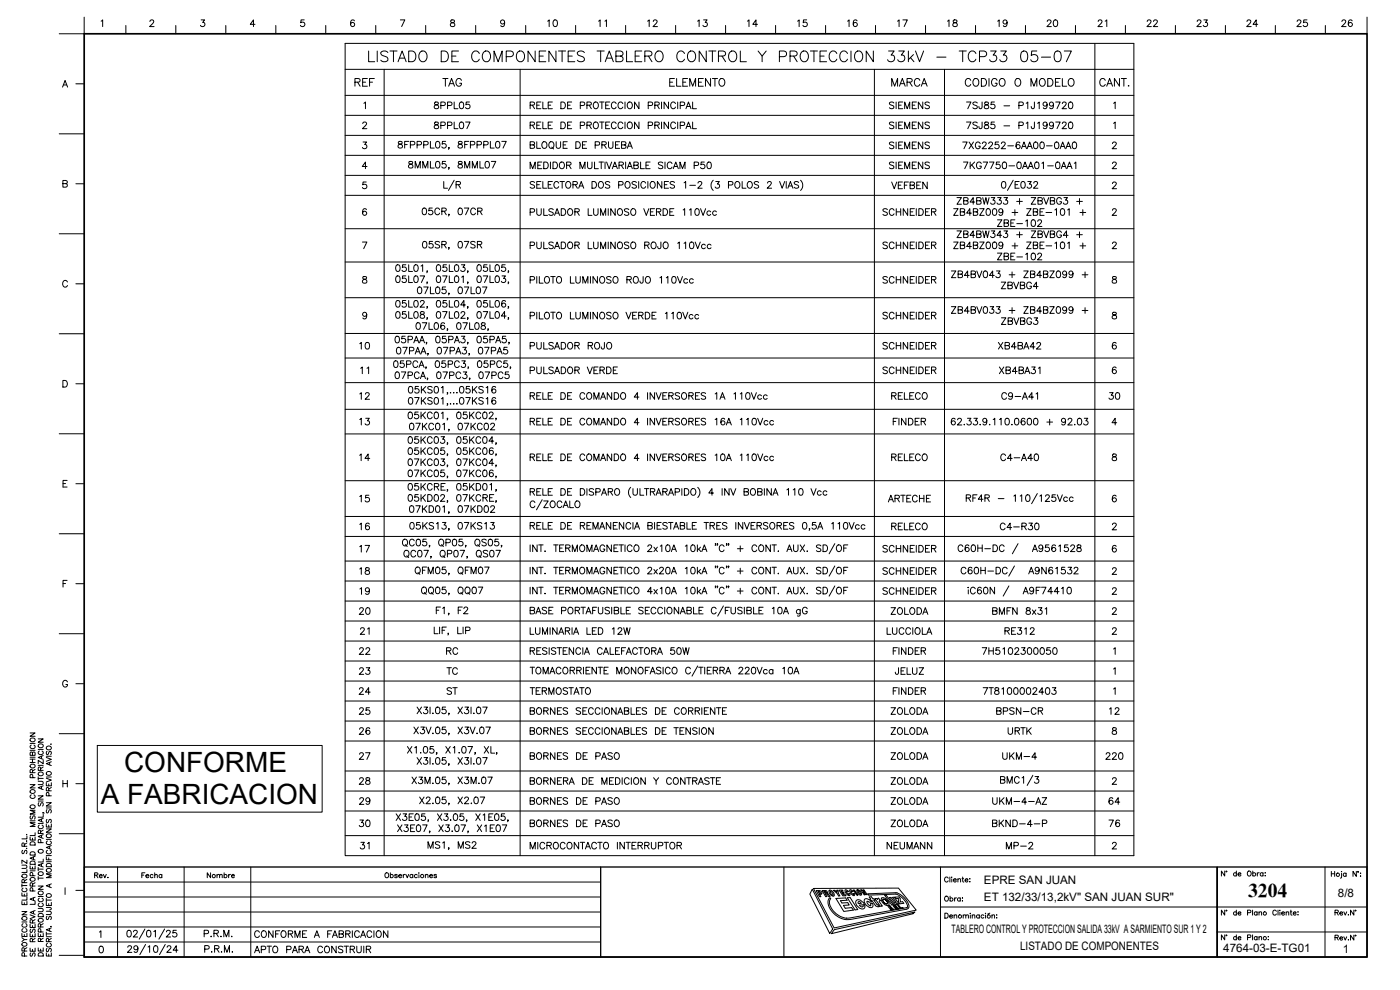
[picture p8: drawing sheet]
<svg xmlns="http://www.w3.org/2000/svg" width="420mm" height="297mm" viewBox="0 0 420 297" stroke-linecap="round" stroke-linejoin="round" font-family="sans-serif">
<defs><g id="words">
<g font-size="8.4">
<text x="37.2" y="231.7">CONFORME</text>
<text x="30.3" y="241.4">A FABRICACION</text>
</g>
<text font-size="6.6" x="109.7" y="19.8">LISTADO DE COMPONENTES TABLERO CONTROL Y PROTECCION 33kV - TCP33 05-07</text>
<text font-size="6.2" x="132.3" y="58.2">L/R</text>
<text font-size="5.9" x="374.6" y="269.1">3204</text>
<g font-size="5.7">
<text x="105.5" y="27.2">REF</text>
<text x="131.9" y="27.2">TAG</text>
<text x="200" y="27.2">ELEMENTO</text>
<text x="266.7" y="27.2">MARCA</text>
<text x="288.9" y="27.2">CODIGO O MODELO</text>
<text x="329.1" y="27.2">CANT.</text>
<text x="127.7" y="256.1">MS1, MS2</text>
</g>
<g font-size="5.3">
<text x="163.3" y="9.2">10</text>
<text x="178.9" y="9.2">11</text>
<text x="193.3" y="9.2">12</text>
<text x="208.5" y="9.2">13</text>
<text x="223.3" y="9.2">14</text>
<text x="238.5" y="9.2">15</text>
<text x="253.3" y="9.2">16</text>
<text x="268.5" y="9.2">17</text>
<text x="283.6" y="9.2">18</text>
<text x="298.4" y="9.2">19</text>
<text x="313.3" y="9.2">20</text>
<text x="328.4" y="9.2">21</text>
<text x="343.3" y="9.2">22</text>
<text x="358.4" y="9.2">23</text>
<text x="373.2" y="9.2">24</text>
<text x="388.4" y="9.2">25</text>
<text x="401.8" y="9.2">26</text>
<text x="129.5" y="33.9">8PPL05</text>
<text x="266" y="33.9">SIEMENS</text>
<text x="289.3" y="33.9">7SJ85 - P1J199720</text>
<text x="129.5" y="39.9">8PPL07</text>
<text x="266" y="39.9">SIEMENS</text>
<text x="289.3" y="39.9">7SJ85 - P1J199720</text>
<text x="158" y="45.9">BLOQUE DE PRUEBA</text>
<text x="266" y="45.9">SIEMENS</text>
<text x="287.9" y="45.9">7XG2252-6AA00-0AA0</text>
<text x="121.7" y="51.9">8MML05, 8MML07</text>
<text x="266" y="51.9">SIEMENS</text>
<text x="288.2" y="51.9">7KG7750-0AA01-0AA1</text>
<text x="266.7" y="57.9">VEFBEN</text>
<text x="158" y="66">PULSADOR LUMINOSO VERDE 110Vcc</text>
<text x="264.2" y="66">SCHNEIDER</text>
<text x="158" y="75.8">PULSADOR LUMINOSO ROJO 110Vcc</text>
<text x="264.2" y="75.8">SCHNEIDER</text>
<text x="264.2" y="97">SCHNEIDER</text>
<text x="107.2" y="121">12</text>
<text x="158" y="121">RELE DE COMANDO 4 INVERSORES 1A 110Vcc</text>
<text x="266.7" y="121">RELECO</text>
<text x="299.9" y="121">C9-A41</text>
<text x="332" y="121">30</text>
<text x="107.2" y="128.8">13</text>
<text x="158" y="128.8">RELE DE COMANDO 4 INVERSORES 16A 110Vcc</text>
<text x="267.1" y="128.8">FINDER</text>
<text x="107.2" y="160.2">16</text>
<text x="266.7" y="160.2">RELECO</text>
<text x="299.2" y="160.2">C4-R30</text>
<text x="107.2" y="166.9">17</text>
<text x="264.2" y="166.9">SCHNEIDER</text>
<text x="107.2" y="173.6">18</text>
<text x="264.2" y="173.6">SCHNEIDER</text>
<text x="107.2" y="179.6">19</text>
<text x="264.2" y="179.6">SCHNEIDER</text>
<text x="106.9" y="185.6">20</text>
<text x="266.7" y="185.6">ZOLODA</text>
<text x="297" y="185.6">BMFN 8x31</text>
<text x="107.2" y="191.6">21</text>
<text x="158" y="191.6">LUMINARIA LED 12W</text>
<text x="265.3" y="191.6">LUCCIOLA</text>
<text x="300.6" y="191.6">RE312</text>
<text x="106.9" y="197.6">22</text>
<text x="133" y="197.6">RC</text>
<text x="267.1" y="197.6">FINDER</text>
<text x="293.9" y="197.6">7H5102300050</text>
<text x="106.9" y="203.6">23</text>
<text x="133.4" y="203.6">TC</text>
<text x="267.8" y="203.6">JELUZ</text>
<text x="106.9" y="209.5">24</text>
<text x="133.4" y="209.5">ST</text>
<text x="158" y="209.5">TERMOSTATO</text>
<text x="267.1" y="209.5">FINDER</text>
<text x="294.2" y="209.5">7T8100002403</text>
<text x="106.9" y="215.5">25</text>
<text x="158" y="215.5">BORNES SECCIONABLES DE CORRIENTE</text>
<text x="266.7" y="215.5">ZOLODA</text>
<text x="298.1" y="215.5">BPSN-CR</text>
<text x="332" y="215.5">12</text>
<text x="106.9" y="221.5">26</text>
<text x="158" y="221.5">BORNES SECCIONABLES DE TENSION</text>
<text x="266.7" y="221.5">ZOLODA</text>
<text x="301.6" y="221.5">URTK</text>
<text x="106.9" y="236.7">28</text>
<text x="158" y="236.7">BORNERA DE MEDICION Y CONTRASTE</text>
<text x="266.7" y="236.7">ZOLODA</text>
<text x="106.9" y="242.7">29</text>
<text x="158" y="242.7">BORNES DE PASO</text>
<text x="266.7" y="242.7">ZOLODA</text>
<text x="297" y="242.7">UKM-4-AZ</text>
<text x="332" y="242.7">64</text>
<text x="106.9" y="249.4">30</text>
<text x="158" y="249.4">BORNES DE PASO</text>
<text x="266.7" y="249.4">ZOLODA</text>
<text x="297" y="249.4">BKND-4-P</text>
<text x="332" y="249.4">76</text>
<text x="107.2" y="256.1">31</text>
<text x="265.3" y="256.1">NEUMANN</text>
<text x="301.3" y="256.1">MP-2</text>
<text x="75.5" y="287.2">APTO PARA CONSTRUIR</text>
<text x="75.5" y="282.6">CONFORME A FABRICACION</text>
</g>
<g font-size="4.9">
<text x="158" y="86.1">PILOTO LUMINOSO ROJO 110Vcc</text>
<text x="264.2" y="86.1">SCHNEIDER</text>
<text x="107.2" y="105.8">10</text>
<text x="158" y="105.8">PULSADOR ROJO</text>
<text x="264.2" y="105.8">SCHNEIDER</text>
<text x="298.8" y="105.8">XB4BA42</text>
<text x="107.2" y="113.2">11</text>
<text x="158" y="113.2">PULSADOR VERDE</text>
<text x="264.2" y="113.2">SCHNEIDER</text>
<text x="299.2" y="113.2">XB4BA31</text>
<text x="106.9" y="139.3">14</text>
<text x="158" y="139.3">RELE DE COMANDO 4 INVERSORES 10A 110Vcc</text>
<text x="266.7" y="139.3">RELECO</text>
<text x="299.5" y="139.3">C4-A40</text>
<text x="107.2" y="151.7">15</text>
<text x="265.6" y="151.7">ARTECHE</text>
<text x="106.9" y="229">27</text>
<text x="158" y="229">BORNES DE PASO</text>
<text x="266.7" y="229">ZOLODA</text>
<text x="299.9" y="229">UKM-4</text>
<text x="330.9" y="229">220</text>
<text x="60.3" y="282.2">P.R.M.</text>
</g>
<g font-size="4.4">
<text x="27.5" y="264.6">Rev.</text>
<text x="41.6" y="264.6">Fecha</text>
<text x="61.4" y="264.6">Nombre</text>
</g>
<g font-size="3.5">
<text x="295.3" y="265.3">EPRE SAN JUAN</text>
<text x="401.5" y="269.1">8/8</text>
<text x="295.3" y="270.3">ET 132/33/13,2kV&quot; SAN JUAN SUR&quot;</text>
<text x="285.6" y="279.8">TABLERO CONTROL Y PROTECCION SALIDA 33kV A SARMIENTO SUR 1 Y 2</text>
<text x="306.1" y="284.9">LISTADO DE COMPONENTES</text>
<text x="367.1" y="285.7">4764-03-E-TG01</text>
<text x="403" y="285.9">1</text>
</g>
</g></defs>
<!-- layer: TEXTOS -->
<g fill="none" stroke="#000" stroke-width=".3">
<path d="M103.6 13h236.7v243.7h-236.7zM328.6 13v243.7M103.6 20.8h236.7M103.6 28.6h236.7M103.6 34.6h236.7M108.9 37.1l.2-.4 .5-.1 .4 .6-1.2 1.4h1.3M109.2 31l.5-.4v2M115.3 20.8v235.9M156.1 20.8v235.9M159.1 31.6l1.1-.1 .2-.5-.5-.4h-.8v2M159.1 37.6l1.1-.1 .2-.5-.2-.3-1.1-.1v2M159.8 31.6l.6 1"/>
<path d="M159.8 37.6l.6 1M161.1 31.6h.8M161.1 37.6h.8M162.3 30.6h-1.2v2h1.2M162.3 36.6h-1.2v2h1.2M162.9 30.6v2h1.2M162.9 36.6v2h1.2M164.5 31.6h.8M164.5 37.6h.8M165.8 30.6h-1.3v2h1.3M165.8 36.6h-1.3v2h1.3M168.3 30.6h.7a1.08 1.08 0 0 1 .7 1 1.08 1.08 0 0 1-.7 1h-.7z"/>
<path d="M168.3 36.6h.7a1.07 1.07 0 0 1 .7 1 1.07 1.07 0 0 1-.7 1h-.7zM170.3 31.6h.8M170.3 37.6h.8M171.6 30.6h-1.3v2h1.3M171.6 36.6h-1.3v2h1.3M174.2 31.7l1.1-.1 .2-.3-.1-.5-1.2-.2v2M174.2 37.7l1.1-.1 .2-.3-.1-.5-1.2-.2v2M176.1 31.6l1.2-.1 .1-.7-1.3-.2v2M176.1 37.6l1.2-.1 .1-.7-1.3-.2v2M176.8 31.6l.7 1M176.8 37.6l.7 1M178.2 30.9l.2-.2a.93 .93 0 0 1 1.2 .9 .93 .93 0 0 1-1.2 .9l-.4-.6z"/>
<path d="M178.4 36.7a.94 .94 0 0 1 1.2 .9 .94 .94 0 0 1-1.2 .9l-.4-.7zM180 30.6h1.3M180 36.6h1.3M180.6 30.6v2M180.6 36.6v2M181.8 31.6h.7M181.8 37.6h.7M183 30.6h-1.2v2h1.2M183 36.6h-1.2v2h1.2M184.9 31.1a.73 .73 0 0 0-.8-.5 .73 .73 0 0 0-.6 .8v.5a.73 .73 0 0 0 .6 .7 .73 .73 0 0 0 .8-.5M184.9 37.1a.73 .73 0 0 0-.8-.5 .73 .73 0 0 0-.6 .8 .83 .83 0 0 0 .2 1 .83 .83 0 0 0 1.1-.1l.1-.2M186.9 31.1a.74 .74 0 0 0-.8-.5 .74 .74 0 0 0-.6 .8v.5a.74 .74 0 0 0 .6 .7 .74 .74 0 0 0 .8-.5"/>
<path d="M186.9 37.1a.74 .74 0 0 0-.8-.5 .74 .74 0 0 0-.6 .8 .83 .83 0 0 0 .2 1 .83 .83 0 0 0 1.1-.1l.1-.2M187.6 30.6v2M187.6 36.6v2M188.4 30.9l.2-.2a.93 .93 0 0 1 1.2 .9 .93 .93 0 0 1-1.2 .9l-.4-.6zM188.6 36.7a.94 .94 0 0 1 1.2 .9 .94 .94 0 0 1-1.2 .9l-.4-.7 .1-.7zM191.8 30.6v2l-1.4-2v2M191.8 36.6v2l-1.4-2v2M194.5 31.7l1.2-.1 .2-.3-.1-.5-1.3-.2v2M194.5 37.7l1.2-.1 .2-.3-.1-.5-1.3-.2v2M196.5 31.6l1.2-.1 .1-.7-1.3-.2v2M196.5 37.6l1.2-.1 .1-.7-1.3-.2v2M197.2 31.6l.7 1"/>
<path d="M197.2 37.6l.7 1M198.5 30.6v2M198.5 36.6v2M200.6 30.6v2l-1.3-2v2M200.6 36.6v2l-1.3-2v2M202.7 31.1a.74 .74 0 0 0-.8-.5 .74 .74 0 0 0-.6 .8v.5a.74 .74 0 0 0 .6 .7 .74 .74 0 0 0 .8-.5M202.7 37.1a.74 .74 0 0 0-.8-.5 .74 .74 0 0 0-.6 .8 .83 .83 0 0 0 .2 1 .83 .83 0 0 0 1.1-.1l.1-.2M203.4 30.6v2M203.4 36.6v2M204.1 31.7l1.2-.1 .2-.3-.1-.5-1.3-.2v2M204.1 37.7l1.2-.1 .1-.8-1.3-.2v2M205.9 32.6l.7-2 .8 2"/>
<path d="M205.9 38.6l.7-2 .8 2M206.2 31.9h.9M206.2 38h.9M207.9 30.6v2h1.1M207.9 36.6v2h1.1M262.4 20.8v235.9M283.5 20.8v235.9M334.2 31l.5-.4v2M334.2 37l.5-.4v2M103.6 40.6h236.7M103.6 46.6h236.7M103.6 52.6h236.7"/>
<path d="M103.6 58.6h236.7M109 42.6h1l-.6 .8a.67 .67 0 0 1 .5 1.1 .67 .67 0 0 1-1.1-.3M109.9 54.6h-.9l-.1 .9a.7 .7 0 0 1 1 0 .7 .7 0 0 1-.1 1 .7 .7 0 0 1-1-.3M110.1 50h-1.4l1-1.4v2M119.6 42.5v.6l.9 .3 .3 .4a.67 .67 0 0 1-.7 .7 .67 .67 0 0 1-.6-.7l.2-.4 .9-.3 .1-.4a.72 .72 0 0 0-1.1-.2zM121.4 43.4h.8M122.7 42.4h-1.3v2M123.2 43.5l1.1-.1 .2-.3-.1-.5-1.2-.2v2M125.2 43.5l1.1-.1 .2-.3-.1-.5-1.2-.2v2M127.2 43.5l1.1-.1 .2-.3-.1-.5-1.2-.2v2M129.2 42.4v2h1.1M131 42.5a.63 .63 0 0 1 .9 .3l.1 .5a.87 .87 0 0 1-.7 1.1 1.29 1.29 0 0 1-.3-1.9z"/>
<path d="M133.7 42.4h-.9l-.1 .9a.71 .71 0 0 1 1.1 0 .71 .71 0 0 1-.2 1 .71 .71 0 0 1-1-.3M134.8 44.3h-.2h.2l-.2 .5M137.6 42.5v.6l.6 .2a.58 .58 0 0 1 .6 .5 .58 .58 0 0 1-.5 .6l-.7-.1-.2-.5 .3-.4 .9-.3 .1-.4a.74 .74 0 0 0-1.1-.2zM139.5 43.4h.7M140.7 42.4h-1.2v2M141.2 43.5l1.1-.1 .2-.3-.1-.5-1.2-.2v2M143.2 43.5l1.1-.1 .2-.3-.1-.5-1.2-.2v2M145.2 43.5l1.1-.1 .2-.3-.1-.5-1.2-.2v2M147.2 42.4v2h1.1M149 42.5a.64 .64 0 0 1 .9 .3l.1 .5a.89 .89 0 0 1-.5 1.1h-.2a1.27 1.27 0 0 1-.3-1.9zM150.6 42.4h1.3l-.9 2M159.1 50.6v-2l.8 2 .7-2v2"/>
<path d="M160.4 54.8l-.5-.3-.8 .3 .2 .4 .9 .4 .2 .6-.5 .3-.8-.3M161.1 55.4h.8M161.4 49.6h.8M162.3 54.5h-1.2v2h1.2M162.6 48.6h-1.2v2h1.2M162.9 54.5v2h1.2M163.2 48.6h.7a1.07 1.07 0 0 1 .6 1 1.07 1.07 0 0 1-.6 1h-.7zM164.5 55.4h.8M165.2 48.6v2M165.8 54.5h-1.3v2h1.3M166 48.6h.6a1.06 1.06 0 0 1 .7 1 1.06 1.06 0 0 1-.7 1h-.6zM167.7 54.9a.74 .74 0 0 0-.9-.4 .74 .74 0 0 0-.6 .7v.5a.74 .74 0 0 0 .6 .8 .74 .74 0 0 0 .9-.5"/>
<path d="M168.1 48.9a.92 .92 0 0 1 1.2 .1 .92 .92 0 0 1-.1 1.3 .92 .92 0 0 1-1.3-.1 .92 .92 0 0 1 .2-1.3zM168.1 54.5h1.3M168.7 54.5v2M170 49.6l1.2-.1 .1-.7-1.3-.2v2M170.2 54.6a.93 .93 0 0 1 1.1 .9 .93 .93 0 0 1-1.1 .9l-.4-.7 .1-.8zM170.7 49.6l.7 1M172 55.4l1.1-.1 .1-.6-1.2-.2v2M172.6 55.4l.7 1.1M173.7 56.5l.7-2 .8 2M174 55.8h.9M174 50.6v-2l.8 2 .8-2v2M176.3 48.6v1.4l.6 .6a.62 .62 0 0 0 .8-.6v-1.4"/>
<path d="M177.7 54.5h.6a1.08 1.08 0 0 1 .7 1 1.08 1.08 0 0 1-.7 1h-.6zM178.4 48.6v2h1.2M179.8 48.6h1.3M180 54.6a.93 .93 0 0 1 1.1 .9 .93 .93 0 0 1-1.1 .9l-.4-.7v-.5zM180.4 48.6v2M181.6 48.6v2M182 48.6l.8 2 .8-2M183 54.8l-.5-.3-.8 .3 .2 .4 .9 .4 .2 .3v.3l-.5 .3-.8-.3M183.8 50.6l.7-2 .8 2M184.1 50h.9M185.7 55.5l1.1-.1 .2-.3-.1-.4-1.2-.2v2M185.8 49.6l1.1-.1 .2-.5-.5-.4h-.8v2"/>
<path d="M186.4 49.6l.7 1M187.8 48.6v2M188 54.6a.93 .93 0 0 1 1.1 .9 .93 .93 0 0 1-1.1 .9l-.4-.7v-.5zM188.2 50.6l.8-2 .8 2M188.5 50h1M190.2 49.6l1.2-.1 .1-.7-1.3-.2v2l1.3-.2v-.6l-.4-.2M191 54.8l-.5-.3-.8 .3 .2 .4 1 .5 .1 .5-.5 .3-.8-.3M191.7 54.5v2M192.2 48.6v2h1.2M193.8 54.9a.74 .74 0 0 0-.9-.4 .74 .74 0 0 0-.6 .7v.5a.74 .74 0 0 0 .6 .8 .74 .74 0 0 0 .9-.5M193.9 49.6h.7M194.4 54.5v2"/>
<path d="M195.1 48.6h-1.2v2h1.2M195.3 54.8l.2-.2a.93 .93 0 0 1 1.2 .9 .93 .93 0 0 1-1.2 .9l-.4-.7zM198.6 54.5v2l-1.3-2v2M198.9 48.9l-.5-.3-.8 .3 .2 .5 1.1 .6v.3l-.5 .3-.8-.3M199.4 55.4h.7M199.6 48.6v2M200.6 54.5h-1.2v2h1.2M201.7 49.1a.73 .73 0 0 0-.9-.5 .73 .73 0 0 0-.5 .8 .83 .83 0 0 0 .2 1 .83 .83 0 0 0 1.1-.1l.1-.2M202 50.6l.8-2 .8 2M202.3 50h1M202.4 54.8l-.4-.3-.9 .3 .2 .4 1 .5 .1 .5-.4 .3-.9-.3M204.1 50.6v-2l.7 2 .8-2v2"/>
<path d="M205.3 54.8l.5-.3v2M207 55.6h1.7M208.3 49.7l1.2-.1 .1-.8-1.3-.2v2M209.5 54.9l.4-.4h.3l.4 .3-.3 .7-.9 1h1.3M211.4 48.6h-1l-.1 .9a.7 .7 0 0 1 1.1 0 .7 .7 0 0 1-.1 1 .7 .7 0 0 1-1.1-.3M212.4 48.7l.5-.1a1.14 1.14 0 0 1 0 2h-.2a1.26 1.26 0 0 1-.3-1.9zM214.1 54.1a2.08 2.08 0 0 0 0 3M214.8 54.5h1.1l-.6 .7a.67 .67 0 0 1 .5 1.1 .67 .67 0 0 1-1.2-.2M218.6 55.5l1.2-.1 .2-.3-.1-.4-1.3-.2v2M220.7 54.8l.2-.2a.93 .93 0 0 1 1.2 .9 .93 .93 0 0 1-1.2 .9l-.4-.7zM222.7 54.5v2h1.2M224.4 54.8l.2-.2a.93 .93 0 0 1 1.2 .9 .93 .93 0 0 1-1.2 .9l-.3-.7z"/>
<path d="M227.7 54.8l-.5-.3-.9 .3 .2 .4 1 .4 .2 .6-.5 .3-.9-.3M230.3 54.9l.4-.4h.4l.4 .3-.3 .7-1 1h1.4M234 54.5l.7 2 .8-2M236 54.5v2M236.4 56.5l.8-2 .8 2M236.7 55.8h1M239.7 54.8l-.5-.3-.8 .3v.3l1.1 .5 .2 .3v.3l-.5 .3-.8-.3M240.3 54.1a2.08 2.08 0 0 1 0 3M287.2 59.3h1.3l-1.3 2h1.3M294.9 59.3l.5 2 .5-2 .4 2 .5-2M297.5 59.3h1l-.5 .7a.67 .67 0 0 1 .5 1.1 .67 .67 0 0 1-1.2-.2M299.4 59.3h1.1l-.6 .7a.67 .67 0 0 1 .5 1.1 .67 .67 0 0 1-1.2-.2"/>
<path d="M300.8 54.6a.64 .64 0 0 1 1 .2l.1 .5a.89 .89 0 0 1-.6 1.2h-.2a1.27 1.27 0 0 1-.3-1.9zM301.3 59.3h1.1l-.6 .7a.67 .67 0 0 1 .5 1.1 .67 .67 0 0 1-1.2-.2M304.1 54.1l-1.7 3M304.6 55.4h.8M305.9 54.5h-1.3v2h1.3M306 59.6v1.7M306.6 54.6a.63 .63 0 0 1 1 .2l.1 .5a.87 .87 0 0 1-.8 1.2 1.29 1.29 0 0 1-.3-1.9zM308.5 54.5h1l-.6 .7a.66 .66 0 0 1 .5 1.1 .66 .66 0 0 1-1.1-.2M309.5 59.3h1.3l-1.3 2h1.3M310.3 54.9l.3-.4h.4l.4 .3-.3 .7-.9 1h1.3M313.2 59.3l.8 2 .7-2M318.6 59.8a.74 .74 0 0 0-.9-.5 .74 .74 0 0 0-.6 .7 .83 .83 0 0 0 .3 1.1 .83 .83 0 0 0 1-.1l.2-.5h-.5"/>
<path d="M319.3 59.3h1.1l-.6 .7a.66 .66 0 0 1 .5 1.1 .66 .66 0 0 1-1.2-.2M324 59.6v1.7M333.9 43.1l.4-.5h.3l.4 .4-.3 .7-.9 .9h1.3M333.9 49.1l.2-.4 .5-.1 .4 .6-1.2 1.4h1.3M333.9 55.1l.4-.5h.3l.4 .4-.3 .7-.9 .9h1.3M103.6 68.6h236.7M103.6 78.6h236.7M108.8 72.6h1.3l-1 2M110 62.9l-.1-.2a.63 .63 0 0 0-1 .3 .97 .97 0 0 0 .6 1.6 .62 .62 0 0 0 .6-.6 .62 .62 0 0 0-.7-.6 .62 .62 0 0 0-.6 .5M119 79.5a.64 .64 0 0 1 1 .3l.1 .5a.89 .89 0 0 1-.6 1.1h-.2a1.27 1.27 0 0 1-.3-1.9zM121.8 79.4h-1l-.1 .9a.7 .7 0 0 1 1.1 0 .7 .7 0 0 1-.1 1.1 .7 .7 0 0 1-1.1-.3M122.7 79.4v2h1.1"/>
<path d="M124.5 79.5a.63 .63 0 0 1 .9 .3l.1 .5a.87 .87 0 0 1-.8 1.1 1.29 1.29 0 0 1-.2-1.9zM126.4 79.8l.4-.4v2M127 62.5a.63 .63 0 0 1 .9 .3l.1 .5a.87 .87 0 0 1-.7 1.1 1.29 1.29 0 0 1-.3-1.9zM127.1 72.5l.4-.1a1.14 1.14 0 0 1 0 2h-.1a1.26 1.26 0 0 1-.3-1.9zM129.7 62.4h-.9l-.1 .9a.71 .71 0 0 1 1.1 0 .71 .71 0 0 1-.2 1 .71 .71 0 0 1-1-.2M129.8 72.4h-.9l-.1 .9a.7 .7 0 0 1 1.1 0 .7 .7 0 0 1-.2 1 .7 .7 0 0 1-1-.3M131.2 79.5a.64 .64 0 0 1 1 .3l.1 .5a.89 .89 0 0 1-.6 1.1h-.2a1.27 1.27 0 0 1-.3-1.9zM131.9 62.9a.73 .73 0 0 0-.8-.5 .73 .73 0 0 0-.6 .8v.5a.73 .73 0 0 0 .6 .7 .73 .73 0 0 0 .8-.5M131.9 72.7l-.4-.3-.9 .3 .2 .5 1.1 .7v.2l-.4 .3-.9-.3M132.6 63.4l1.1-.1 .2-.5-.5-.4h-.8v2M132.6 73.4l1.1-.1 .2-.5-.2-.3-1.1-.1v2M133.3 63.4l.6 1"/>
<path d="M133.3 73.4l.6 1M134 79.4h-1l-.1 .9a.7 .7 0 0 1 1.1 0 .7 .7 0 0 1-.1 1.1 .7 .7 0 0 1-1.1-.3M134.8 64.3h-.2h.2l-.2 .5M134.8 74.3h-.2h.2l-.2 .5M134.8 79.4v2h1.2M136.6 79.5a.63 .63 0 0 1 1 .3l.1 .5a.87 .87 0 0 1-.8 1.1 1.29 1.29 0 0 1-.3-1.9zM137.7 62.5a.64 .64 0 0 1 1 .3l.1 .5a.89 .89 0 0 1-.6 1.1h-.2a1.27 1.27 0 0 1-.3-1.9zM137.7 72.5l.5-.1a1.14 1.14 0 0 1 0 2h-.2a1.26 1.26 0 0 1-.3-1.9zM138.5 79.4h1l-.6 .8a.66 .66 0 0 1 .5 1.1 .66 .66 0 0 1-1.1-.2M139.4 62.4h1.3l-1 2M139.4 72.4h1.3l-1 2M142.6 72.7l-.5-.3-.8 .3 .1 .5 1.2 .7v.2l-.5 .3-.8-.3"/>
<path d="M142.7 62.9a.74 .74 0 0 0-.8-.5 .74 .74 0 0 0-.6 .8v.5a.74 .74 0 0 0 .6 .7 .74 .74 0 0 0 .8-.5M143.3 73.4l1.1-.1 .2-.5-.2-.3-1.1-.1v2M143.4 63.4l1.1-.1 .1-.7-1.2-.2v2M143.4 79.5a.64 .64 0 0 1 1 .3l.1 .5a.89 .89 0 0 1-.6 1.1h-.2a1.27 1.27 0 0 1-.3-1.9zM143.9 73.4l.7 1M144 63.4l.7 1M146.2 79.4h-1l-.1 .9a.7 .7 0 0 1 1.1 0 .7 .7 0 0 1-.2 1.1 .7 .7 0 0 1-1-.3M147 79.4v2h1.2M148.8 79.5a.63 .63 0 0 1 1 .3l.1 .5a.87 .87 0 0 1-.8 1.1 1.29 1.29 0 0 1-.3-1.9zM151.6 79.4h-.9l-.1 .9a.71 .71 0 0 1 1 0 .71 .71 0 0 1-.1 1 .71 .71 0 0 1-1-.2M286.2 62.6h1.3l-1.3 2h1.3M286.2 72.6h1.3l-1.3 2h1.3"/>
<path d="M287.2 69.3h1.3l-1.3 2h1.3M288.2 63.6l1.1-.1 .1-.7-1.2-.2v2l1.2-.2 .1-.5-.4-.3M288.2 73.6l1.1-.1 .1-.7-1.2-.2v2l1.2-.2v-.6l-.3-.2M289.2 60.2l1.2-.1 .1-.4-.1-.3-1.2-.1v2l1.2-.1 .1-.6-.4-.4M289.2 70.2l1.2-.1 .1-.4-.4-.4h-.9v2l1.2-.2 .1-.5-.4-.4M291.5 63.9h-1.4l1-1.3v2M291.5 74h-1.4l1-1.4v2M292.1 63.6l1.2-.1 .1-.5-.4-.4h-.9v2l1.2-.2 .1-.5-.4-.3M292.1 73.6l1.2-.1 .1-.5-.4-.4h-.9v2l1.2-.1 .1-.5-.4-.4M292.5 60.6h-1.4l1-1.3v2M292.5 70.6h-1.4l1-1.3v2M293.1 60.2l1.2-.1 .1-.6-1.3-.2v2l1.3-.2v-.7l-.4-.2"/>
<path d="M293.1 70.2l1.2-.1 .1-.6-1.3-.2v2l1.3-.2v-.5l-.4-.4M294 62.6h1.4l-1.4 2h1.4M294 72.6h1.4l-1.4 2h1.4M294.9 69.3l.5 2 .5-2 .4 2 .5-2M296.2 62.7a.63 .63 0 0 1 1 .3l.1 .5a.87 .87 0 0 1-.8 1.1 1.29 1.29 0 0 1-.3-1.9zM296.2 72.7a.66 .66 0 0 1 1 .3l.1 .5a.87 .87 0 0 1-.8 1.1 1.29 1.29 0 0 1-.3-1.9zM297.5 69.3h1l-.5 .7a.67 .67 0 0 1 .5 1.1 .67 .67 0 0 1-1.2-.2M298.1 62.7a.63 .63 0 0 1 1 .3l.1 .5a.87 .87 0 0 1-.8 1.1 1.29 1.29 0 0 1-.3-1.9zM298.1 72.7a.66 .66 0 0 1 1 .3l.1 .5a.87 .87 0 0 1-.8 1.1 1.29 1.29 0 0 1-.3-1.9zM299.4 66h1.3l-1.3 1.9h1.3M299.4 75.9h1.3l-1.3 2.1h1.3M300.6 70.6h-1.4l1-1.3v2"/>
<path d="M301 63.3a.62 .62 0 0 1-.9 .5 .62 .62 0 0 1-.2-1 .62 .62 0 0 1 1 .1l.1 .4a.93 .93 0 0 1-.8 1.3l-.4-.3M301 73.3a.62 .62 0 0 1-.9 .5 .62 .62 0 0 1-.2-1 .62 .62 0 0 1 1 .1l.1 .4a.93 .93 0 0 1-.8 1.3l-.4-.3M301.3 69.3h1.1l-.6 .7a.67 .67 0 0 1 .5 1.1 .67 .67 0 0 1-1.2-.2M301.3 66.9l1.2-.1 .1-.7-1.3-.1v1.9l1.3-.1v-.7l-.4-.2M301.3 76.9l1.2-.1 .1-.7-1.3-.2v2.1l1.3-.2 .1-.5-.5-.4M303.4 66.9h.7M303.4 76.9h.7M303.7 63.8h1.7M303.7 73.8h1.7M304.6 66h-1.2v1.9h1.2M304.6 75.9h-1.2v2.1h1.2M304.6 62.9v1.7"/>
<path d="M304.6 72.9v1.7M305.1 60.4h1.7M305.1 70.4h1.7M305.2 67.1h1.7M305.2 77.1h1.7M306 69.6v1.7M307.8 66.3l.5-.3v1.9M307.8 76.3l.5-.4v2.1M308.1 62.6h1.3l-1.3 2h1.3M308.1 72.6h1.3l-1.3 2h1.3M309.5 69.3h1.3l-1.3 2h1.3M309.7 66a.66 .66 0 0 1 1 .3l.1 .5a.87 .87 0 0 1-.8 1.1 1.29 1.29 0 0 1-.3-1.9z"/>
<path d="M309.7 76.1a.63 .63 0 0 1 1 .2l.1 .5a.87 .87 0 0 1-.8 1.2 1.29 1.29 0 0 1-.3-1.9zM310.1 63.6l1.1-.1 .2-.7-1.3-.2v2l1.3-.2v-.5l-.4-.3M310.1 73.6l1.1-.1 .2-.7-1.3-.2v2l1.3-.2v-.6l-.4-.2M311.4 66.4l.2-.4h.6l.4 .5-1.2 1.4h1.3M311.4 76.4l.4-.5h.4l.4 .4-.3 .7-.9 1h1.3M311.5 60.2l1.1-.1 .2-.4-.5-.4h-.8v2l1.1-.1 .2-.6-.5-.4M311.5 70.2l1.1-.1 .2-.4-.5-.4h-.8v2l1.2-.2 .1-.5-.5-.4M312.1 63.6h.8M312.1 73.6h.8M313.2 69.3l.8 2 .7-2M313.3 62.6h-1.2v2h1.2M313.3 72.6h-1.2v2h1.2"/>
<path d="M313.9 63.8h1.7M313.9 73.8h1.7M315.2 60.2l1.1-.1 .2-.6-1.3-.2v2l1.3-.2v-.7l-.4-.2M315.2 70.2l1.1-.1 .2-.6-1.3-.2v2l1.3-.2v-.5l-.4-.4M316.6 63l.5-.4v2M316.6 73l.5-.4v2M318.5 62.7a.63 .63 0 0 1 .9 .3l.1 .5a.87 .87 0 0 1-.7 1.1 1.29 1.29 0 0 1-.3-1.9zM318.5 72.7a.66 .66 0 0 1 .9 .3l.1 .5a.87 .87 0 0 1-.7 1.1 1.29 1.29 0 0 1-.3-1.9zM318.6 69.8a.74 .74 0 0 0-.9-.5 .74 .74 0 0 0-.6 .7v.5a.72 .72 0 0 0 .7 .8 .72 .72 0 0 0 .8-.8h-.5M320.4 63l.5-.4v2M320.4 73l.5-.4v2M320.5 70.6h-1.4l1-1.3v2"/>
<path d="M323.1 60.4h1.7M323.1 70.4h1.7M324 69.6v1.7M324.1 63.8h1.7M324.1 73.8h1.7M325 62.9v1.7M325 72.9v1.7M333.9 63.1l.4-.5h.3l.4 .4-.3 .7-.9 .9h1.3M333.9 73.1l.2-.4 .5-.1 .4 .6-1.2 1.4h1.3M103.6 89.3h236.7M109 83.1v.5l.8 .3 .3 .4a.67 .67 0 0 1-.7 .7 .67 .67 0 0 1-.6-.7l1.2-.9-.1-.3zM110.1 94.4a.63 .63 0 0 1-.9 .5 .63 .63 0 0 1-.3-1 .63 .63 0 0 1 1.1 .1l.1 .4a.96 .96 0 0 1-.8 1.3l-.4-.3"/>
<path d="M119 82.9l.5-.1a1.14 1.14 0 0 1 0 2h-.2a1.26 1.26 0 0 1-.3-1.9zM119 90.3l.5-.1a1.14 1.14 0 0 1 0 2h-.2a1.26 1.26 0 0 1-.3-1.9zM119 93.6a.64 .64 0 0 1 1 .3l.1 .5a.89 .89 0 0 1-.6 1.1h-.2a1.27 1.27 0 0 1-.3-1.9zM121.8 82.8h-1l-.1 .8a.7 .7 0 0 1 1.1 0 .7 .7 0 0 1-.1 1.1 .7 .7 0 0 1-1.1-.3M121.8 90.2h-1l-.1 .8a.7 .7 0 0 1 1.1 0 .7 .7 0 0 1-.1 1.1 .7 .7 0 0 1-1.1-.3M121.8 93.5h-1l-.1 .9a.7 .7 0 0 1 1.1 0 .7 .7 0 0 1-.1 1 .7 .7 0 0 1-1.1-.3M122.7 82.8v2h1.1M122.7 90.2v2h1.1M122.7 93.5v2h1.1M124.5 82.9a.66 .66 0 0 1 .9 .3l.1 .4a.87 .87 0 0 1-.8 1.2 1.29 1.29 0 0 1-.2-1.9zM124.5 90.3a.66 .66 0 0 1 .9 .3l.1 .4a.87 .87 0 0 1-.8 1.2 1.29 1.29 0 0 1-.2-1.9zM124.5 93.6a.63 .63 0 0 1 .9 .3l.1 .5a.87 .87 0 0 1-.8 1.1 1.29 1.29 0 0 1-.2-1.9z"/>
<path d="M125.1 96.9l.5-.1a1.14 1.14 0 0 1 0 2h-.2a1.26 1.26 0 0 1-.3-1.9zM125.6 86.2a.64 .64 0 0 1 .9 .3l.1 .5a.89 .89 0 0 1-.6 1.1h-.2a1.27 1.27 0 0 1-.2-1.9zM126.1 82.8h1.3l-.9 2M126.2 90.6l.2-.3 .5-.1 .4 .5-1.2 1.5h1.3M126.3 93.6v.6l.8 .2 .3 .4a.67 .67 0 0 1-.7 .7 .67 .67 0 0 1-.6-.7l.3-.4 .8-.2 .1-.4a.72 .72 0 0 0-1-.2zM126.7 96.8h1.4l-1 2M127.2 86.1h1.3l-1 2M128.3 81.3h-.2h.2l-.2 .5M128.3 84.7h-.2h.2l-.2 .5M128.3 92.1h-.2h.2l-.2 .4M128.3 95.4h-.2h.2l-.2 .5M128.7 96.8v2h1.2"/>
<path d="M129.2 86.1v2h1.1M130.5 96.9a.66 .66 0 0 1 1 .3l.1 .5a.87 .87 0 0 1-.8 1.1 1.29 1.29 0 0 1-.3-1.9zM131 86.2a.63 .63 0 0 1 .9 .3l.1 .5a.87 .87 0 0 1-.7 1.1 1.29 1.29 0 0 1-.3-1.9zM131.2 82.9l.5-.1a1.14 1.14 0 0 1 0 2h-.2a1.26 1.26 0 0 1-.3-1.9zM131.2 90.3l.5-.1a1.14 1.14 0 0 1 0 2h-.2a1.26 1.26 0 0 1-.3-1.9zM131.2 93.6a.64 .64 0 0 1 1 .3l.1 .5a.89 .89 0 0 1-.6 1.1h-.2a1.27 1.27 0 0 1-.3-1.9zM132.8 82.8h1.4l-1 2M132.8 93.5h1.4l-1 2M133.4 97.1l-.1-.2a.66 .66 0 0 0-.9 .3 1.14 1.14 0 0 0 .4 1.6 .62 .62 0 0 0 .7-.5 .62 .62 0 0 0-.6-.7 .62 .62 0 0 0-.6 .6M133.7 86.1h-.9l-.1 .9a.71 .71 0 0 1 1.1-.1 .71 .71 0 0 1-.2 1.1 .71 .71 0 0 1-1-.3M134 90.2h-1l-.1 .8a.7 .7 0 0 1 1.1 0 .7 .7 0 0 1-.1 1.1 .7 .7 0 0 1-1.1-.3M134.4 98.7h-.2h.2l-.2 .5"/>
<path d="M134.8 88h-.2h.2l-.2 .5M134.8 82.8v2h1.2M134.8 90.2v2h1.2M134.8 93.5v2h1.2M136.6 82.9a.66 .66 0 0 1 1 .3l.1 .4a.87 .87 0 0 1-.8 1.2 1.29 1.29 0 0 1-.3-1.9zM136.6 90.3a.66 .66 0 0 1 1 .3l.1 .4a.87 .87 0 0 1-.8 1.2 1.29 1.29 0 0 1-.3-1.9zM136.6 93.6a.63 .63 0 0 1 1 .3l.1 .5a.87 .87 0 0 1-.8 1.1 1.29 1.29 0 0 1-.3-1.9zM137.3 96.9l.5-.1a1.14 1.14 0 0 1 0 2h-.2a1.26 1.26 0 0 1-.3-1.9zM137.7 86.2a.64 .64 0 0 1 1 .3l.1 .5a.89 .89 0 0 1-.6 1.1h-.2a1.27 1.27 0 0 1-.3-1.9zM138.4 94l.3-.5h.4l.4 .4-.3 .7-.9 .9h1.3M138.5 83.2l.5-.4v2M138.9 96.8h1.4l-1 2"/>
<path d="M139.4 86.1h1.3l-1 2M139.7 91.5h-1.4l.9-1.3v2M140.5 81.3h-.2h.2l-.2 .5M140.5 84.7h-.2h.2l-.2 .5M140.5 92.1h-.2h.2l-.2 .4M140.5 95.4h-.2h.2l-.2 .5M140.9 96.8v2h1.2M141.4 86.1v2h1.1M142.7 96.9a.66 .66 0 0 1 1 .3l.1 .5a.87 .87 0 0 1-.8 1.1 1.29 1.29 0 0 1-.3-1.9zM143.2 86.2a.63 .63 0 0 1 .9 .3l.1 .5a.87 .87 0 0 1-.7 1.1 1.29 1.29 0 0 1-.3-1.9zM143.4 82.9l.5-.1a1.14 1.14 0 0 1 0 2h-.2a1.26 1.26 0 0 1-.3-1.9zM143.4 90.3l.5-.1a1.14 1.14 0 0 1 0 2h-.2a1.26 1.26 0 0 1-.3-1.9z"/>
<path d="M143.4 93.6a.64 .64 0 0 1 1 .3l.1 .5a.89 .89 0 0 1-.6 1.1h-.2a1.27 1.27 0 0 1-.3-1.9zM144.6 96.9v.6l.8 .3 .3 .4a.67 .67 0 0 1-.7 .7 .67 .67 0 0 1-.6-.7l.2-.4 1-.5-.1-.4zM144.8 86.1h1.3l-.9 2M145 82.8h1.4l-1 2M145 93.5h1.4l-1 2M146.2 90.2h-1l-.1 .8a.7 .7 0 0 1 1.1 0 .7 .7 0 0 1-.2 1.1 .7 .7 0 0 1-1-.3M146.6 98.7h-.2h.2l-.2 .5M147 82.8v2h1.2M147 90.2v2h1.2M147 93.5v2h1.2M148.8 82.9a.66 .66 0 0 1 1 .3l.1 .4a.87 .87 0 0 1-.8 1.2 1.29 1.29 0 0 1-.3-1.9zM148.8 90.3a.66 .66 0 0 1 1 .3l.1 .4a.87 .87 0 0 1-.8 1.2 1.29 1.29 0 0 1-.3-1.9z"/>
<path d="M148.8 93.6a.63 .63 0 0 1 1 .3l.1 .5a.87 .87 0 0 1-.8 1.1 1.29 1.29 0 0 1-.3-1.9zM150.7 82.8h1l-.6 .7a.66 .66 0 0 1 .5 1.1 .66 .66 0 0 1-1.1-.2M151.7 90.4l-.1-.1a.66 .66 0 0 0-.9 .3 1.14 1.14 0 0 0 .4 1.6 .62 .62 0 0 0 .7-.6 .62 .62 0 0 0-.6-.7 .62 .62 0 0 0-.6 .6M151.9 94.8h-1.4l.9-1.3v2M152.6 81.3h-.1h.1l-.1 .5M152.6 84.7h-.1h.1l-.1 .5M152.6 92.1h-.1h.1l-.1 .4M152.6 95.4h-.1h.1l-.1 .5M159.1 94.7l1.1-.1 .2-.2-.1-.5-1.2-.2v2M161.1 93.7v2M161.9 93.7v2h1.1M163.8 93.8a.93 .93 0 0 1 1.1 .9 .93 .93 0 0 1-1.1 .9l-.4-.7v-.5z"/>
<path d="M165.3 93.7h1.3M166 93.7v2M167.2 94l.2-.2a.93 .93 0 0 1 1.2 .9 .93 .93 0 0 1-1.2 .9l-.4-.7zM171.2 93.7v2h1.1M172.8 93.7v1.4l.6 .6 .5-.1 .3-.5v-1.4M174.9 95.7v-2l.8 2 .7-2v2M177.2 93.7v2M179.3 93.7v2l-1.3-2v2M180.1 94l.2-.2a.93 .93 0 0 1 1.2 .9 .93 .93 0 0 1-1.2 .9l-.3-.7zM183.4 94l-.5-.3-.9 .3 .2 .4 1.1 .5 .1 .5-.5 .3-.9-.3M184.1 94l.2-.2a.93 .93 0 0 1 1.2 .9 .93 .93 0 0 1-1.2 .9l-.3-.7zM187.9 93.7l.7 2 .8-2"/>
<path d="M189.9 94.6h.7M191.1 93.7h-1.2v2h1.2M191.7 94.6h1.1l.2-.5-.5-.4h-.8v2M192.3 94.6l.7 1.1M193.7 93.7h.6a1.08 1.08 0 0 1 .7 1 1.08 1.08 0 0 1-.7 1h-.6zM195.7 94.6h.7M196.9 93.7h-1.2v2h1.2M199.7 94.1l.4-.4v2M201.6 94.1l.4-.4v2M203.5 93.8a.64 .64 0 0 1 .9 .3l.1 .5a.89 .89 0 0 1-.5 1.1h-.2a1.27 1.27 0 0 1-.3-1.9zM204.9 93.7l.8 2 .7-2M208 94.6a.64 .64 0 0 0-1-.1 .64 .64 0 0 0 0 1 .64 .64 0 0 0 1-.1"/>
<path d="M209.7 94.6a.64 .64 0 0 0-1-.1 .64 .64 0 0 0 0 1 .64 .64 0 0 0 1-.1M285.5 81.3h1.4l-1.4 2h1.4M285.5 92h1.4l-1.4 2h1.4M287.5 82.3l1.2-.1 .2-.5-.5-.4h-.9v2l1.3-.2 .1-.5-.5-.3M287.5 93l1.2-.1 .2-.5-.5-.4h-.9v2l1.3-.2 .1-.5-.5-.3M290.9 82.6h-1.5l1-1.3v2M290.9 93.3h-1.5l1-1.3v2M291.4 82.3l1.2-.1 .1-.7-1.3-.2v2l1.3-.2 .1-.5-.5-.3M291.4 93l1.2-.1 .1-.7-1.3-.2v2l1.3-.2 .1-.5-.5-.3M293.2 81.3l.7 2 .8-2M293.2 92l.7 2 .8-2M295.4 81.4a.64 .64 0 0 1 .9 .3l.1 .5a.89 .89 0 0 1-.6 1.1h-.2a1.27 1.27 0 0 1-.2-1.9z"/>
<path d="M295.4 92.1a.64 .64 0 0 1 .9 .3l.1 .5a.89 .89 0 0 1-.6 1.1h-.2a1.27 1.27 0 0 1-.2-1.9zM297.2 92h1l-.6 .8a.67 .67 0 0 1 .5 1.1 .67 .67 0 0 1-1.1-.3M298.4 82.6h-1.4l.9-1.3v2M299.1 81.3h1l-.6 .8a.67 .67 0 0 1 .5 1 .67 .67 0 0 1-1.1-.2M299.1 92h1l-.6 .8a.67 .67 0 0 1 .5 1.1 .67 .67 0 0 1-1.1-.3M300.5 84.6h1.3l-1.3 2h1.3M300.5 95.4h1.4l-1.4 1.9h1.4M302.5 85.6l1.1-.1 .1-.7-1.2-.2v2l1.2-.2v-.6l-.3-.2M302.5 96.3l1.2-.1 .2-.5-.2-.3h-1.2v1.9h1.2l.2-.6-.5-.4M302.9 82.4h1.7M302.9 93.2h1.7M303.7 81.6v1.7"/>
<path d="M303.7 92.3v1.7M304.2 84.6l.8 2 .7-2M304.3 95.4l.7 1.9 .8-1.9M306.2 85.6l1.2-.1 .1-.5-.1-.3-1.2-.1v2h1.2l.1-.6-.4-.4M306.3 96.3l1.1-.1 .1-.7-1.2-.1v1.9l1.2-.1v-.7l-.4-.2M307.2 81.3h1.4l-1.4 2h1.4M307.2 92h1.4l-1.4 2h1.4M309.3 82.3l1.1-.1 .2-.5-.5-.4h-.8v2l1.2-.2 .1-.5-.5-.3M309.3 93l1.1-.1 .2-.5-.5-.4h-.8v2l1.2-.2 .1-.5-.5-.3M309.5 85.1a.73 .73 0 0 0-.8-.5 .73 .73 0 0 0-.6 .8 .83 .83 0 0 0 .3 1.1 .83 .83 0 0 0 1-.1l.1-.5h-.4M309.6 95.8a.74 .74 0 0 0-.8-.4 .74 .74 0 0 0-.6 .7 .83 .83 0 0 0 .2 1.1 .83 .83 0 0 0 1.1-.1l.1-.5h-.5M310.4 95.4h1l-.6 .7a.66 .66 0 0 1 .5 1.1 .66 .66 0 0 1-1.1-.2"/>
<path d="M311.5 86h-1.4l1-1.4v2M312.6 82.6h-1.4l.9-1.3v2M312.6 93.3h-1.4l.9-1.3v2M313.2 82.3l1.1-.1 .1-.7-1.2-.2v2l1.2-.2 .1-.5-.5-.3M313.2 93l1.1-.1 .1-.7-1.2-.2v2l1.2-.2 .1-.5-.5-.3M315.1 81.3h1.3l-1.3 2h1.3M315.1 92h1.3l-1.3 2h1.3M317.3 81.4a.64 .64 0 0 1 .9 .3l.1 .5a.89 .89 0 0 1-.6 1.1h-.2a1.27 1.27 0 0 1-.2-1.9zM317.3 92.1a.64 .64 0 0 1 .9 .3l.1 .5a.89 .89 0 0 1-.6 1.1h-.2a1.27 1.27 0 0 1-.2-1.9zM320.1 82a.63 .63 0 0 1-.8 .5 .63 .63 0 0 1-.3-.9 .63 .63 0 0 1 1 0l.1 .4a.96 .96 0 0 1-.7 1.3l-.4-.3M320.1 92.7a.63 .63 0 0 1-.8 .5 .63 .63 0 0 1-.3-.9 .63 .63 0 0 1 1 0l.1 .4a.96 .96 0 0 1-.7 1.3l-.4-.3M322 82a.63 .63 0 0 1-.8 .5 .63 .63 0 0 1-.3-.9 .63 .63 0 0 1 1 0l.1 .4a.96 .96 0 0 1-.7 1.3l-.4-.3"/>
<path d="M322 92.7a.63 .63 0 0 1-.8 .5 .63 .63 0 0 1-.3-.9 .63 .63 0 0 1 1 0l.1 .4a.96 .96 0 0 1-.7 1.3l-.4-.3M324.8 82.4h1.7M324.8 93.2h1.7M325.6 81.6v1.7M325.6 92.3v1.7M334 83.1v.5l.8 .3 .3 .4a.67 .67 0 0 1-.7 .7 .67 .67 0 0 1-.6-.7l1.2-.9-.1-.3zM334 93.8v.6l.5 .2a.58 .58 0 0 1 .6 .5 .58 .58 0 0 1-.5 .6l-.6-.1-.2-.6 .3-.4 .8-.2 .1-.4a.74 .74 0 0 0-1-.2zM103.6 100.1h236.7M103.6 107.4h236.7M103.6 114.8h236.7M118.4 108.4a.66 .66 0 0 1 1 .2l.1 .5a.87 .87 0 0 1-.8 1.2 1.29 1.29 0 0 1-.3-1.9zM118.8 101l.5-.1a1.14 1.14 0 0 1 0 2h-.2a1.26 1.26 0 0 1-.3-1.9z"/>
<path d="M118.8 111.7a.64 .64 0 0 1 1 .3l.1 .5a.89 .89 0 0 1-.6 1.1h-.2a1.27 1.27 0 0 1-.3-1.9zM119.3 104.3a.64 .64 0 0 1 .9 .3l.1 .5a.89 .89 0 0 1-.6 1.1h-.2a1.27 1.27 0 0 1-.2-1.9zM120.5 111.6h1.3l-1 2M120.9 104.2h1.3l-.9 2M121.2 108.3h-1l-.1 .8a.71 .71 0 0 1 1.1 0 .71 .71 0 0 1-.1 1 .71 .71 0 0 1-1.1-.2M121.6 100.9h-1v.8a.7 .7 0 0 1 1 0 .7 .7 0 0 1-.1 1.1 .7 .7 0 0 1-1-.3M122 109.3l1.2-.1 .1-.7-1.3-.2v2M122.5 101.9l1.1-.1 .2-.3-.1-.4-1.2-.2v2M122.5 112.6l1.1-.1 .2-.2-.1-.5-1.2-.2v2M122.8 116h.5a1.14 1.14 0 0 1 0 1.9h-.2a1.26 1.26 0 0 1-.3-1.9zM122.8 119.4a.64 .64 0 0 1 1 .3l.1 .4a.89 .89 0 0 1-.6 1.2h-.2a1.27 1.27 0 0 1-.3-1.9zM122.9 105.3l1.1-.1 .2-.3-.1-.5-1.2-.2v2"/>
<path d="M124.2 102.9l.7-2 .8 2M124.5 119.3h1.3l-1 2M124.5 102.2h.9M124.6 106.2l.8-2 .7 2M124.9 105.5h.9M125.4 108.7a.74 .74 0 0 0-.9-.4 .74 .74 0 0 0-.6 .7 .83 .83 0 0 0 .3 1.1 .83 .83 0 0 0 1.1-.1l.1-.2M125.6 116h-1v.8a.7 .7 0 0 1 1 0 .7 .7 0 0 1-.1 1 .7 .7 0 0 1-1-.2M125.7 110.3l.8-2 .8 2M125.8 112.1a.73 .73 0 0 0-.8-.5 .73 .73 0 0 0-.6 .8v.4a.73 .73 0 0 0 .6 .8 .73 .73 0 0 0 .8-.5M125.9 102.9l.8-2 .7 2M126 109.6h1M126.2 113.6l.7-2 .8 2"/>
<path d="M126.2 102.2h.9M126.3 106.2l.8-2 .7 2M126.5 112.9h.9M126.5 116v1.9M126.5 119.3v2M126.6 105.5h.9M126.9 116.8l.9 1.1M127.8 116l-1.3 1.3M127.8 119.3l-1.3 1.3M127.9 110.2h-.2h.2l-.2 .4M128.1 102.8h-.2h.2l-.2 .5M128.4 113.5h-.2h.2l-.2 .5"/>
<path d="M128.5 106.1h-.2h.2l-.2 .5M129.7 116.2l-.5-.2-.8 .2 .2 .5 1.1 .7v.3l-.5 .2-.8-.2M129.7 119.6l-.5-.3-.8 .3 .1 .4 1 .4 .2 .3v.3l-.5 .3-.8-.3M130.5 116a.66 .66 0 0 1 1 .3l.1 .5a.87 .87 0 0 1-.8 1.1 1.29 1.29 0 0 1-.3-1.9zM130.5 119.4a.63 .63 0 0 1 1 .3l.1 .4a.87 .87 0 0 1-.8 1.2 1.29 1.29 0 0 1-.3-1.9zM130.9 108.4l.5-.1a1.14 1.14 0 0 1 0 2h-.2a1.26 1.26 0 0 1-.3-1.9zM131 101l.5-.1a1.14 1.14 0 0 1 0 2h-.2a1.26 1.26 0 0 1-.3-1.9zM131.3 111.7a.63 .63 0 0 1 1 .3l.1 .5a.87 .87 0 0 1-.8 1.1 1.29 1.29 0 0 1-.3-1.9zM131.5 104.3a.64 .64 0 0 1 .9 .3l.1 .5a.89 .89 0 0 1-.6 1.1h-.2a1.27 1.27 0 0 1-.2-1.9zM132.5 116.3l.4-.3v1.9M132.5 119.7l.4-.4v2M132.9 111.6h1.4l-1 2"/>
<path d="M133.1 104.2h1.3l-1 2M133.6 108.3h-.9l-.1 .8a.7 .7 0 0 1 1.1 0 .7 .7 0 0 1-.2 1.1 .7 .7 0 0 1-1-.3M133.8 100.9h-1v.8a.7 .7 0 0 1 1 0 .7 .7 0 0 1-.1 1.1 .7 .7 0 0 1-1.1-.3M134.4 117.9h-.2h.2l-.2 .4M134.5 109.3l1.2-.1 .1-.3-.1-.4-1.2-.2v2M134.7 101.9l1.1-.1 .2-.3-.1-.4-1.2-.2v2M134.9 112.6l1.2-.1 .2-.2-.1-.5-1.3-.2v2M135.1 105.3l1.1-.1 .2-.3-.1-.5-1.2-.2v2M135.2 117.8v.1zM136.2 117.8v.1zM136.4 102.9l.7-2 .8 2M136.6 102.2h1"/>
<path d="M136.8 106.2l.8-2 .7 2M137.1 105.5h.9M137.1 117.8v.1zM137.8 108.7a.73 .73 0 0 0-.8-.4 .73 .73 0 0 0-.6 .7 .83 .83 0 0 0 .3 1.1 .83 .83 0 0 0 1-.1l.1-.2M138.2 116a.66 .66 0 0 1 .9 .3l.1 .5a.87 .87 0 0 1-.7 1.1 1.29 1.29 0 0 1-.3-1.9zM138.2 119.4a.63 .63 0 0 1 .9 .3l.1 .4a.87 .87 0 0 1-.7 1.2 1.29 1.29 0 0 1-.3-1.9zM138.3 112.1a.74 .74 0 0 0-.9-.5 .74 .74 0 0 0-.6 .8v.4a.74 .74 0 0 0 .6 .8 .74 .74 0 0 0 .9-.5M138.5 100.9h1l-.6 .7a.66 .66 0 0 1 .5 1.1 .66 .66 0 0 1-1.1-.2M138.6 108.3h1.1l-.6 .7a.67 .67 0 0 1 .5 1.1 .67 .67 0 0 1-1.2-.2M138.9 104.2h1l-.5 .8a.66 .66 0 0 1 .5 1 .66 .66 0 0 1-1.2-.2M139 111.6h1.1l-.6 .8a.66 .66 0 0 1 .5 1 .66 .66 0 0 1-1.2-.2M139.8 119.3h1.3l-.9 2"/>
<path d="M140.5 102.8h-.2h.2l-.2 .5M140.6 110.2h-.2h.2l-.2 .4M140.9 106.1h-.2h.2l-.2 .5M140.9 116h-.9l-.1 .8a.71 .71 0 0 1 1.1 0 .71 .71 0 0 1-.2 1 .71 .71 0 0 1-1-.2M141 113.5h-.2h.2l-.2 .5M141.8 116v1.9M141.8 119.3v2M142.3 116.8l.8 1.1M143.1 116l-1.3 1.3M143.1 119.3l-1.3 1.3M143.4 101l.5-.1a1.14 1.14 0 0 1 0 2h-.2a1.26 1.26 0 0 1-.3-1.9zM143.5 108.4a.66 .66 0 0 1 1 .2l.1 .5a.87 .87 0 0 1-.8 1.2 1.29 1.29 0 0 1-.3-1.9z"/>
<path d="M143.8 104.3a.64 .64 0 0 1 1 .3l.1 .5a.89 .89 0 0 1-.6 1.1h-.2a1.27 1.27 0 0 1-.3-1.9zM144 111.7a.64 .64 0 0 1 .9 .3l.1 .5a.89 .89 0 0 1-.5 1.1h-.2a1.27 1.27 0 0 1-.3-1.9zM145 116.2l-.4-.2-.9 .2 .2 .5 1.1 .7v.3l-.4 .2-.9-.2M145 119.6l-.4-.3-.9 .3 .2 .4 1 .5 .1 .5-.4 .3-.9-.3M145.5 104.2h1.3l-1 2M145.6 111.6h1.3l-.9 2M145.9 116.3l.5-.3v1.9M145.9 119.7l.5-.4v2M146.2 100.9h-1l-.1 .8a.7 .7 0 0 1 1.1 0 .7 .7 0 0 1-.2 1.1 .7 .7 0 0 1-1-.3M146.3 108.3h-.9l-.1 .8a.71 .71 0 0 1 1 0 .71 .71 0 0 1-.1 1 .71 .71 0 0 1-1-.2M147 101.9l1.2-.1 .2-.3-.1-.4-1.3-.2v2M147.2 109.3l1.1-.1 .1-.7-1.2-.2v2"/>
<path d="M147.5 105.3l1.1-.1 .2-.3-.1-.5-1.2-.2v2M147.6 112.6l1.2-.1 .1-.2-.1-.5-1.2-.2v2M148.8 102.9l.7-2 .8 2M148.8 116.2l-.6-.2a1.07 1.07 0 0 0-.7 1 1.07 1.07 0 0 0 .8 .9 .62 .62 0 0 0 .5-.6 .62 .62 0 0 0-.6-.6 .62 .62 0 0 0-.6 .6M148.8 119.6l-.2-.2a.64 .64 0 0 0-.9 .3v1.3a.62 .62 0 0 0 1 .1 .62 .62 0 0 0-.2-1 .62 .62 0 0 0-.9 .5M149 102.2h1M149.2 106.2l.7-2 .8 2M149.5 105.5h.9M150.5 108.7a.74 .74 0 0 0-.8-.4 .74 .74 0 0 0-.6 .7 .83 .83 0 0 0 .2 1.1 .83 .83 0 0 0 1.1-.1l.1-.2M150.9 112.1a.73 .73 0 0 0-.8-.5 .73 .73 0 0 0-.6 .8v.4a.73 .73 0 0 0 .6 .8 .73 .73 0 0 0 .8-.5M151.8 100.9h-1l-.1 .8a.71 .71 0 0 1 1.1 0 .71 .71 0 0 1-.1 1.1 .71 .71 0 0 1-1-.3M152.2 104.2h-.9l-.1 .9a.71 .71 0 0 1 1-.1 .71 .71 0 0 1-.1 1.1 .71 .71 0 0 1-1-.3"/>
<path d="M152.2 108.3h-.9l-.1 .8a.71 .71 0 0 1 1 0 .71 .71 0 0 1-.1 1 .71 .71 0 0 1-1-.2M152.6 111.6h-.9l-.1 .9a.7 .7 0 0 1 1.1 0 .7 .7 0 0 1-.2 1 .7 .7 0 0 1-1-.3M152.8 102.8h-.2h.2l-.2 .5M153.3 110.2h-.2h.2l-.2 .4M335 103l-.1-.2a.66 .66 0 0 0-1 .3 1.14 1.14 0 0 0 .5 1.6 .62 .62 0 0 0 .7-.5 .62 .62 0 0 0-.6-.7 .62 .62 0 0 0-.7 .6M335 110.4l-.1-.2a.63 .63 0 0 0-1 .3 .97 .97 0 0 0 .6 1.6 .62 .62 0 0 0 .6-.6 .62 .62 0 0 0-.6-.6 .62 .62 0 0 0-.7 .5M103.6 122.8h236.7M103.6 130.2h236.7M122.7 123.7a.63 .63 0 0 1 1 .3l.1 .5a.87 .87 0 0 1-.8 1.1 1.29 1.29 0 0 1-.3-1.9zM122.7 131.1a.63 .63 0 0 1 1 .3l.1 .5a.87 .87 0 0 1-.8 1.1 1.29 1.29 0 0 1-.3-1.9zM122.7 134.5a.66 .66 0 0 1 1 .2l.1 .5a.87 .87 0 0 1-.8 1.2 1.29 1.29 0 0 1-.3-1.9zM122.7 137.8a.63 .63 0 0 1 1 .3l.1 .5a.87 .87 0 0 1-.8 1.1 1.29 1.29 0 0 1-.3-1.9z"/>
<path d="M123.2 127.1a.66 .66 0 0 1 .9 .3l.1 .4a.87 .87 0 0 1-.7 1.2 1.29 1.29 0 0 1-.3-1.9zM124.4 137.7h1.3l-1 2M124.8 127h1.3l-.9 2M125.5 123.6h-.9l-.1 .9a.71 .71 0 0 1 1 0 .71 .71 0 0 1-.1 1 .71 .71 0 0 1-1-.2M125.5 131h-.9l-.1 .9a.71 .71 0 0 1 1 0 .71 .71 0 0 1-.1 1 .71 .71 0 0 1-1-.2M125.5 134.4h-.9l-.1 .8a.71 .71 0 0 1 1 0 .71 .71 0 0 1-.1 1 .71 .71 0 0 1-1-.2M126.4 123.6v2M126.4 131v2M126.4 134.4v2M126.4 137.7v2M126.8 127v2M126.8 124.5l.9 1.1"/>
<path d="M126.8 131.9l.9 1.1M126.8 135.2l.9 1.2M126.8 138.6l.9 1.1M126.9 120.1l.9 1.2M127.3 127.8l.8 1.2M127.7 123.6l-1.3 1.4M127.7 131l-1.3 1.4M127.7 134.4l-1.3 1.3M127.7 137.7l-1.3 1.3M128.1 127l-1.3 1.3M129.7 124.1a.74 .74 0 0 0-.8-.5 .74 .74 0 0 0-.6 .8v.5a.74 .74 0 0 0 .6 .8 .74 .74 0 0 0 .8-.5M129.7 131.5a.74 .74 0 0 0-.8-.5 .74 .74 0 0 0-.6 .8v.5a.74 .74 0 0 0 .6 .7 .74 .74 0 0 0 .8-.5"/>
<path d="M129.7 134.8a.74 .74 0 0 0-.8-.4 .74 .74 0 0 0-.6 .7 .83 .83 0 0 0 .2 1.1 .83 .83 0 0 0 1.1-.1l.1-.2M129.7 138.2a.74 .74 0 0 0-.8-.5 .74 .74 0 0 0-.6 .8v.4a.74 .74 0 0 0 .6 .8 .74 .74 0 0 0 .8-.5M130.1 127.4a.74 .74 0 0 0-.8-.4 .74 .74 0 0 0-.6 .7 .83 .83 0 0 0 .2 1.1 .83 .83 0 0 0 1.1-.1l.1-.2M130.5 123.7a.63 .63 0 0 1 1 .3l.1 .5a.87 .87 0 0 1-.8 1.1 1.29 1.29 0 0 1-.3-1.9zM130.5 131.1a.63 .63 0 0 1 1 .3l.1 .5a.87 .87 0 0 1-.8 1.1 1.29 1.29 0 0 1-.3-1.9zM130.5 134.5a.66 .66 0 0 1 1 .2l.1 .5a.87 .87 0 0 1-.8 1.2 1.29 1.29 0 0 1-.3-1.9zM130.5 137.8a.63 .63 0 0 1 1 .3l.1 .5a.87 .87 0 0 1-.8 1.1 1.29 1.29 0 0 1-.3-1.9zM131 127.1a.66 .66 0 0 1 .9 .3l.1 .4a.87 .87 0 0 1-.7 1.2 1.29 1.29 0 0 1-.3-1.9zM132.4 131h1l-.6 .8a.66 .66 0 0 1 .5 1 .66 .66 0 0 1-1.1-.1M132.4 137.7h1l-.6 .8a.66 .66 0 0 1 .5 1 .66 .66 0 0 1-1.1-.2M132.5 124l.4-.4v2M132.9 127.4l.5-.4v2"/>
<path d="M133.3 134.4h-.9l-.1 .8a.71 .71 0 0 1 1 0 .71 .71 0 0 1-.1 1 .71 .71 0 0 1-1-.2M134.4 121.2h-.2h.2l-.2 .5M134.4 125.5h-.2h.2l-.2 .5M134.4 132.9h-.2h.2l-.2 .5M134.4 136.3h-.2h.2l-.2 .4M134.4 139.6h-.2h.2l-.2 .5M134.8 128.9h-.2h.2l-.2 .4M135.1 121.2h.2zM136.1 121.2h.2zM137 121.2h.2zM137.3 123.7a.64 .64 0 0 1 1 .3l.1 .5a.89 .89 0 0 1-.6 1.1h-.2a1.27 1.27 0 0 1-.3-1.9zM137.3 131.1a.64 .64 0 0 1 1 .3l.1 .5a.89 .89 0 0 1-.6 1.1h-.2a1.27 1.27 0 0 1-.3-1.9z"/>
<path d="M137.3 134.5l.5-.1a1.14 1.14 0 0 1 0 2h-.2a1.26 1.26 0 0 1-.3-1.9zM137.3 137.8a.64 .64 0 0 1 1 .3l.1 .5a.89 .89 0 0 1-.6 1.1h-.2a1.27 1.27 0 0 1-.3-1.9zM137.7 127.1l.5-.1a1.14 1.14 0 0 1 0 2h-.2a1.26 1.26 0 0 1-.3-1.9zM138.9 137.7h1.4l-1 2M139.4 127h1.3l-1 2M140.1 123.6h-1l-.1 .9a.7 .7 0 0 1 1.1 0 .7 .7 0 0 1-.1 1.1 .7 .7 0 0 1-1.1-.3M140.1 131h-1l-.1 .9a.7 .7 0 0 1 1.1 0 .7 .7 0 0 1-.1 1 .7 .7 0 0 1-1.1-.2M140.1 134.4h-1l-.1 .8a.7 .7 0 0 1 1.1 0 .7 .7 0 0 1-.1 1.1 .7 .7 0 0 1-1.1-.3M140.9 123.6v2M140.9 131v2M140.9 134.4v2M140.9 137.7v2"/>
<path d="M141.4 127v2M141.4 124.5l.9 1.1M141.4 131.9l.9 1.1M141.4 135.2l.9 1.2M141.4 138.6l.9 1.1M141.8 127.8l.9 1.2M142.3 120.1l.8 1.2M142.3 123.6l-1.4 1.4M142.3 131l-1.4 1.4M142.3 134.4l-1.4 1.3M142.3 137.7l-1.4 1.3M142.7 127l-1.3 1.3"/>
<path d="M144.3 124.1a.73 .73 0 0 0-.9-.5 .73 .73 0 0 0-.6 .8v.5a.73 .73 0 0 0 .6 .7 .73 .73 0 0 0 .9-.4M144.3 131.5a.73 .73 0 0 0-.9-.5 .73 .73 0 0 0-.6 .8v.5a.73 .73 0 0 0 .6 .7 .73 .73 0 0 0 .9-.5M144.3 134.8a.73 .73 0 0 0-.9-.4 .73 .73 0 0 0-.6 .7 .83 .83 0 0 0 .3 1.1 .83 .83 0 0 0 1.1-.1l.1-.2M144.3 138.2a.73 .73 0 0 0-.9-.5 .73 .73 0 0 0-.6 .8v.4a.73 .73 0 0 0 .6 .8 .73 .73 0 0 0 .9-.5M144.7 127.4a.73 .73 0 0 0-.8-.4 .73 .73 0 0 0-.6 .7 .83 .83 0 0 0 .2 1.1 .83 .83 0 0 0 1.1-.1l.1-.2M145.1 123.7a.64 .64 0 0 1 1 .3l.1 .5a.89 .89 0 0 1-.6 1.1h-.2a1.27 1.27 0 0 1-.3-1.9zM145.1 131.1a.64 .64 0 0 1 1 .3l.1 .5a.89 .89 0 0 1-.6 1.1h-.2a1.27 1.27 0 0 1-.3-1.9zM145.1 134.5l.5-.1a1.14 1.14 0 0 1 0 2h-.2a1.26 1.26 0 0 1-.3-1.9zM145.1 137.8a.64 .64 0 0 1 1 .3l.1 .5a.89 .89 0 0 1-.6 1.1h-.2a1.27 1.27 0 0 1-.3-1.9zM145.6 127.1l.4-.1a1.14 1.14 0 0 1 0 2h-.2a1.26 1.26 0 0 1-.2-1.9zM146.8 124.1l.4-.5h.4l.4 .4-.3 .7-1 .9h1.4M147.3 127.4l.2-.3 .5-.1 .4 .6-1.2 1.4h1.3"/>
<path d="M148 134.6l-.6-.2a1.07 1.07 0 0 0-.6 1 1.07 1.07 0 0 0 .7 1 .62 .62 0 0 0 .6-.7 .62 .62 0 0 0-.6-.6 .62 .62 0 0 0-.7 .6M148.2 132.4h-1.5l1-1.4v2M148.2 139h-1.5l1-1.3v2M148.9 125.5h-.1h.1l-.1 .5M148.9 132.9h-.1h.1l-.1 .5M148.9 136.3h-.1h.1l-.1 .4M148.9 139.6h-.1h.1l-.1 .5M286.6 125.8l-.1-.2a.63 .63 0 0 0-.9 .3 .97 .97 0 0 0 .6 1.6 .62 .62 0 0 0 .5-.6 .62 .62 0 0 0-.6-.6 .62 .62 0 0 0-.6 .5M287.4 126l.4-.5h.4l.3 .4-.2 .7-1 .9h1.3M289.3 127.4h.2zM290.4 125.5h1l-.6 .8a.66 .66 0 0 1 .5 1 .66 .66 0 0 1-1.1-.2M292.3 125.5h1l-.6 .8a.66 .66 0 0 1 .5 1 .66 .66 0 0 1-1.1-.2"/>
<path d="M294.1 127.4h.2zM296.2 126.2a.62 .62 0 0 1-.9 .5 .62 .62 0 0 1-.2-1 .62 .62 0 0 1 1 .1l.1 .4a.93 .93 0 0 1-.8 1.3l-.4-.3M296.9 127.4h.2zM298.1 125.9l.4-.4v2M300 125.9l.5-.4v2M301.9 125.6a.63 .63 0 0 1 .9 .3l.1 .5a.87 .87 0 0 1-.7 1.1 1.29 1.29 0 0 1-.3-1.9zM303.6 127.4h.2zM304.7 125.6a.63 .63 0 0 1 1 .3l.1 .5a.87 .87 0 0 1-.8 1.1 1.29 1.29 0 0 1-.3-1.9zM307.6 125.8l-.1-.2a.63 .63 0 0 0-1 .3 .97 .97 0 0 0 .6 1.6 .62 .62 0 0 0 .6-.6 .62 .62 0 0 0-.6-.6 .62 .62 0 0 0-.7 .5M308.5 125.6a.63 .63 0 0 1 1 .3l.1 .5a.87 .87 0 0 1-.8 1.1 1.29 1.29 0 0 1-.3-1.9zM310.4 125.6a.63 .63 0 0 1 1 .3l.1 .5a.87 .87 0 0 1-.8 1.1 1.29 1.29 0 0 1-.3-1.9zM314.2 126.6h1.7"/>
<path d="M315 125.8v1.7M319.8 126.2a.62 .62 0 0 1-.9 .5 .62 .62 0 0 1-.2-1 .62 .62 0 0 1 1 .1l.1 .4a.93 .93 0 0 1-.8 1.3l-.4-.3M320.5 126l.4-.5h.4l.4 .4-.3 .7-.9 .9h1.3M322.4 127.4h.2zM323.6 125.6a.63 .63 0 0 1 .9 .3l.1 .5a.87 .87 0 0 1-.7 1.1 1.29 1.29 0 0 1-.3-1.9zM325.4 125.5h1l-.5 .8a.66 .66 0 0 1 .5 1 .66 .66 0 0 1-1.2-.2M334 136.3v.6l.5 .2a.58 .58 0 0 1 .6 .5 .58 .58 0 0 1-.5 .6l-.6-.1-.2-.6 .3-.3 .8-.3 .1-.4a.74 .74 0 0 0-1-.2zM335.1 126.8h-1.4l1-1.3v2M103.6 144.2h236.7M103.6 155h236.7M122.7 141.1a.66 .66 0 0 1 1 .3l.1 .5a.87 .87 0 0 1-.8 1.1 1.29 1.29 0 0 1-.3-1.9zM122.7 145.2a.66 .66 0 0 1 1 .3l.1 .4a.87 .87 0 0 1-.8 1.2 1.29 1.29 0 0 1-.3-1.9z"/>
<path d="M122.7 148.5a.63 .63 0 0 1 1 .3l.1 .5a.87 .87 0 0 1-.8 1.1 1.29 1.29 0 0 1-.3-1.9zM123.2 151.8a.66 .66 0 0 1 .9 .3l.1 .5a.87 .87 0 0 1-.7 1.1 1.29 1.29 0 0 1-.3-1.9zM123.3 156.9a.64 .64 0 0 1 .9 .2l.1 .5a.89 .89 0 0 1-.6 1.2h-.2a1.27 1.27 0 0 1-.2-1.9zM124.4 141h1.3l-1 2M124.8 151.7h1.3l-.9 2M125.5 145.1h-.9l-.1 .8a.71 .71 0 0 1 1 0 .71 .71 0 0 1-.1 1.1 .71 .71 0 0 1-1-.3M125.5 148.4h-.9l-.1 .9a.71 .71 0 0 1 1-.1 .71 .71 0 0 1-.1 1.1 .71 .71 0 0 1-1-.3M126 156.8h-.9l-.1 .8a.7 .7 0 0 1 1 0 .7 .7 0 0 1-.1 1.1 .7 .7 0 0 1-1-.3M126.4 141v2M126.4 145.1v2M126.4 148.4v2M126.8 151.7v2"/>
<path d="M126.8 141.9l.9 1.1M126.8 145.9l.9 1.2M126.8 149.3l.9 1.1M126.9 156.8v2M127.3 152.6l.8 1.1M127.4 157.6l.8 1.2M127.7 141l-1.3 1.4M127.7 145.1l-1.3 1.3M127.7 148.4l-1.3 1.3M128.1 151.7l-1.3 1.4M128.2 156.8l-1.3 1.3M128.4 148.4h.6a1.07 1.07 0 0 1 .7 1 1.07 1.07 0 0 1-.7 1h-.6z"/>
<path d="M128.8 151.7h.6a1.06 1.06 0 0 1 .8 1 1.06 1.06 0 0 1-.8 1h-.6zM129.7 141.5a.74 .74 0 0 0-.8-.5 .74 .74 0 0 0-.6 .8 .83 .83 0 0 0 .2 1.1 .83 .83 0 0 0 1.1-.2l.1-.1M129.7 145.5a.74 .74 0 0 0-.8-.4 .74 .74 0 0 0-.6 .7 .83 .83 0 0 0 .2 1.1 .83 .83 0 0 0 1.1-.1l.1-.2M130.1 157.1l-.5-.3-.8 .3 .2 .4 .9 .4 .2 .6-.5 .3-.8-.3M130.4 146l1.1-.1 .1-.6-1.2-.2v2M130.5 141.1a.66 .66 0 0 1 1 .3l.1 .5a.87 .87 0 0 1-.8 1.1 1.29 1.29 0 0 1-.3-1.9zM130.5 148.5a.63 .63 0 0 1 1 .3l.1 .5a.87 .87 0 0 1-.8 1.1 1.29 1.29 0 0 1-.3-1.9zM131 151.8a.66 .66 0 0 1 .9 .3l.1 .5a.87 .87 0 0 1-.7 1.1 1.29 1.29 0 0 1-.3-1.9zM131 157.1l.5-.3v2M131 146l.7 1.1M132.3 148.9l.3-.5h.4l.4 .4-.3 .7-.9 .9h1.3M132.4 146h.7"/>
<path d="M132.8 156.8h1l-.5 .7a.66 .66 0 0 1 .5 1.1 .66 .66 0 0 1-1.2-.2M132.9 152.1l.5-.4v2M133.3 141h-.9l-.1 .9a.71 .71 0 0 1 1-.1 .71 .71 0 0 1-.1 1.1 .71 .71 0 0 1-1-.3M133.6 145.1h-1.2v2h1.2M134.4 142.9h-.2h.2l-.2 .5M134.4 147h-.2h.2l-.2 .4M134.4 150.3h-.2h.2l-.2 .5M134.8 153.6h-.2h.2l-.2 .5M134.8 158.7h-.2h.2l-.2 .5M137.3 141.1l.5-.1a1.14 1.14 0 0 1 0 2h-.2a1.26 1.26 0 0 1-.3-1.9zM137.3 145.2l.5-.1a1.14 1.14 0 0 1 0 2h-.2a1.26 1.26 0 0 1-.3-1.9zM137.3 148.5a.64 .64 0 0 1 1 .3l.1 .5a.89 .89 0 0 1-.6 1.1h-.2a1.27 1.27 0 0 1-.3-1.9z"/>
<path d="M137.7 151.8l.5-.1a1.14 1.14 0 0 1 0 2h-.2a1.26 1.26 0 0 1-.3-1.9zM137.7 156.9a.64 .64 0 0 1 1 .2l.1 .5a.89 .89 0 0 1-.6 1.2h-.2a1.27 1.27 0 0 1-.3-1.9zM138.9 141h1.4l-1 2M138.9 148.4h1.4l-1 2M139.4 151.7h1.3l-1 2M139.4 156.8h1.3l-1 2M140.1 145.1h-1l-.1 .8a.7 .7 0 0 1 1.1 0 .7 .7 0 0 1-.1 1.1 .7 .7 0 0 1-1.1-.3M140.9 141v2M140.9 145.1v2M140.9 148.4v2M141.4 151.7v2M141.4 156.8v2"/>
<path d="M141.4 141.9l.9 1.1M141.4 145.9l.9 1.2M141.4 149.3l.9 1.1M141.8 152.6l.9 1.1M141.8 157.6l.9 1.2M142.3 141l-1.4 1.4M142.3 145.1l-1.4 1.3M142.3 148.4l-1.4 1.3M142.7 151.7l-1.3 1.4M142.7 156.8l-1.3 1.3M142.9 145.1h.7a1.07 1.07 0 0 1 .7 1 1.07 1.07 0 0 1-.7 1h-.7zM143.4 151.7h.6a1.07 1.07 0 0 1 .7 1 1.07 1.07 0 0 1-.7 1h-.6z"/>
<path d="M144.3 141.5a.73 .73 0 0 0-.9-.5 .73 .73 0 0 0-.6 .8 .83 .83 0 0 0 .3 1.1 .83 .83 0 0 0 1.1-.2l.1-.1M144.3 148.9a.73 .73 0 0 0-.9-.5 .73 .73 0 0 0-.6 .8v.4a.73 .73 0 0 0 .6 .8 .73 .73 0 0 0 .9-.5M144.6 157.1l-.5-.3-.8 .3 .1 .3 1 .5 .2 .3v.3l-.5 .3-.8-.3M144.9 149.4l1.2-.1 .2-.5-.5-.4h-.9v2M145.1 141.1l.5-.1a1.14 1.14 0 0 1 0 2h-.2a1.26 1.26 0 0 1-.3-1.9zM145.1 145.2l.5-.1a1.14 1.14 0 0 1 0 2h-.2a1.26 1.26 0 0 1-.3-1.9zM145.5 157.1l.4-.3v2M145.6 151.8l.4-.1a1.14 1.14 0 0 1 0 2h-.2a1.26 1.26 0 0 1-.2-1.9zM145.6 149.4l.7 1M146.9 149.4h.8M147 145.5l.5-.4v2M147.3 152.2l.2-.4 .5-.1 .4 .6-1.2 1.4h1.3"/>
<path d="M147.3 156.8h1l-.6 .7a.66 .66 0 0 1 .5 1.1 .66 .66 0 0 1-1.1-.2M148 141.3l-.6-.3a1.07 1.07 0 0 0-.6 1.1 1.07 1.07 0 0 0 .7 .9 .62 .62 0 0 0 .6-.6 .62 .62 0 0 0-.6-.6 .62 .62 0 0 0-.7 .6M148.2 148.4h-1.3v2h1.3M148.9 142.9h-.1h.1l-.1 .5M148.9 147h-.1h.1l-.1 .4M148.9 150.3h-.1h.1l-.1 .5M159.1 147.6l1.1-.2 .2-.4-.5-.4h-.8v2M159.1 157.7l1.1-.1 .2-.5-.5-.3h-.8v2M159.8 147.6l.6 1M159.8 157.7l.6 1.1M160.5 150.8a.73 .73 0 0 0-.8-.5 .73 .73 0 0 0-.6 .8v.5a.73 .73 0 0 0 .6 .7 .73 .73 0 0 0 .8-.5M161.1 147.6h.8"/>
<path d="M161.1 157.7h.8M162.3 146.6h-1.2v2h1.2M162.3 156.8h-1.2v2h1.2M162.7 149.9l-1.7 3.1M162.9 146.6v2h1.2M162.9 156.8v2h1.2M163.2 150.3h1.3l-1.3 2h1.3M164.5 147.6h.8M164.5 157.7h.8M165.3 150.6l.2-.2a.93 .93 0 0 1 1.1 .9 .93 .93 0 0 1-1.1 .9l-.4-.6zM165.8 146.6h-1.3v2h1.3M165.8 156.8h-1.3v2h1.3"/>
<path d="M168.3 146.6h.7a1.07 1.07 0 0 1 .7 1 1.07 1.07 0 0 1-.7 1h-.7zM168.3 156.8h.7a1.08 1.08 0 0 1 .7 1 1.08 1.08 0 0 1-.7 1h-.7zM168.6 150.8a.74 .74 0 0 0-.8-.5 .74 .74 0 0 0-.6 .8v.5a.74 .74 0 0 0 .6 .7 .74 .74 0 0 0 .8-.5M169 152.3l.8-2 .7 2M169.3 151.6h.9M170.3 147.6h.8M170.3 157.7h.8M171 150.3v2h1.1M171.6 146.6h-1.3v2h1.3M171.6 156.8h-1.3v2h1.3M172.7 150.6l.2-.2a.93 .93 0 0 1 1.2 .9 .93 .93 0 0 1-1.2 .9l-.4-.6zM174.2 146.6h.6a1.06 1.06 0 0 1 .7 1 1.06 1.06 0 0 1-.7 1h-.6z"/>
<path d="M174.2 157.7l1.1-.1 .2-.5-.5-.3h-.8v2M174.8 157.7l.7 1.1M176.1 146.6v2M176.1 157.7h.8M177.4 156.8h-1.3v2h1.3M178 158.8v-2l.7 2 .8-2v2M178.2 146.9l-.5-.3-.9 .3 .2 .5 1.2 .6v.3l-.5 .3-.9-.3M178.8 147.6h1.2l.1-.8-1.3-.2v2M180 158.8l.7-2 .8 2M180.2 158.1h1M180.5 148.6l.8-2 .7 2M180.8 147.9h1"/>
<path d="M182.5 147.6l1.2-.2 .2-.4-.5-.4h-.9v2M183.2 147.6l.7 1M183.3 156.8v2l-1.3-2v2M184.1 157.7h.7M184.6 146.9a.92 .92 0 0 1 1.3 .1 .92 .92 0 0 1-.1 1.3 .92 .92 0 0 1-1.3-.1 .92 .92 0 0 1 .1-1.3zM185.3 156.8h-1.2v2h1.2M187.2 156.8v2l-1.3-2v2M189.3 146.2a2.08 2.08 0 0 0 0 3.1M189.3 157.2a.73 .73 0 0 0-.8-.4 .73 .73 0 0 0-.6 .7v.5a.73 .73 0 0 0 .6 .8 .73 .73 0 0 0 .8-.5M190 146.6v1.4a.67 .67 0 0 0 .6 .6 .67 .67 0 0 0 .7-.6v-1.4M190 156.8v2M190.4 158.8l.8-2 .8 2"/>
<path d="M190.7 158.1h1M192.1 146.6v2h1.1M193.4 146.6h1.3M194 146.6v2M194.4 157.7l1.2-.1 .1-.6-1.3-.2v2l1.3-.2 .1-.5-.5-.4M195.2 147.6l1.1-.2 .1-.6-1.2-.2v2M195.9 147.6l.6 1M196.4 156.8v2M196.9 148.6l.8-2 .7 2M197.2 147.9h1M197.2 157.7h.8M198.4 156.8h-1.2v2h1.2"/>
<path d="M198.9 147.6l1.2-.2 .2-.4-.5-.4h-.9v2M199.6 147.6l.7 1M200.3 157.1l-.5-.3-.9 .3 .1 .3 1.1 .5 .2 .3v.3l-.5 .3-.9-.3M200.6 148.6l.8-2 .8 2M200.6 156.8h1.4M200.9 147.9h1M201.3 156.8v2M202.2 158.8l.7-2 .8 2M202.4 158.1h1M202.6 147.6h1.2l.1-.8-1.3-.2v2M204.1 157.7l1.2-.1 .1-.6-1.3-.2v2l1.3-.2 .1-.5-.5-.4M204.6 146.6v2"/>
<path d="M205.4 146.6h.7a1.06 1.06 0 0 1 .7 1 1.06 1.06 0 0 1-.7 1h-.7zM206.2 156.8v2h1.1M207.5 146.9a.92 .92 0 0 1 1.3 .1 .92 .92 0 0 1-.2 1.3 .92 .92 0 0 1-1.3-.1 .92 .92 0 0 1 .2-1.3zM207.8 157.7h.7M209 156.8h-1.2v2h1.2M209.4 146.2a2.08 2.08 0 0 1 0 3.1M211.3 156.8h1.3M212 156.8v2M213.1 157.7l1.1-.1 .1-.6-1.2-.2v2M213.8 157.7l.6 1.1M214.2 147.9h-1.5l1-1.3v2M215.1 157.7h.8"/>
<path d="M216.3 156.8h-1.2v2h1.2M216.7 146.6v2M218.2 157.1l-.5-.3-.9 .3 .2 .4 1 .4 .2 .6-.5 .3-.9-.3M218.8 146.6v2l-1.3-2v2M219.3 146.6l.8 2 .7-2M220.8 156.8v2M222.9 156.8v2l-1.3-2v2M223.3 147.6l1.1-.2 .2-.4-.5-.4h-.8v2l1.1-.1 .2-.6-.5-.3M223.4 156.8l.7 2 .8-2M225.4 146.9a.92 .92 0 0 1 1.3 .1 .92 .92 0 0 1-.2 1.3 .92 .92 0 0 1-1.3-.1 .92 .92 0 0 1 .2-1.3zM225.4 157.7h.8M226.6 156.8h-1.2v2h1.2"/>
<path d="M227.2 157.7l1.1-.1 .1-.6-1.2-.2v2M227.4 147.6l1.1-.2 .1-.6-1.2-.2v2l1.2-.2v-.7l-.3-.1M227.9 157.7l.6 1.1M229.4 146.6v2M230.4 157.1l-.4-.3-.9 .3 .2 .4 .9 .4 .2 .3v.3l-.4 .3-.9-.3M231.2 157.1l.2-.2a.93 .93 0 0 1 1.2 .9 .93 .93 0 0 1-1.2 .9l-.4-.7zM231.5 146.6v2l-1.3-2v2M232 148.6l.7-2 .8 2M232.3 147.9h.9M233.2 157.7l1.2-.1 .1-.5-.4-.3h-.9v2M233.9 157.7l.6 1.1M235.2 157.7h.8"/>
<path d="M236.1 147l.5-.4v2M236.4 156.8h-1.2v2h1.2M238.1 147l.4-.4v2M238.2 157.1l-.4-.3-.9 .3 .2 .4 1 .4 .1 .3v.3l-.4 .3-.9-.3M240 146.7a.66 .66 0 0 1 .9 .3l.1 .4a.87 .87 0 0 1-.7 1.2 1.29 1.29 0 0 1-.3-1.9zM241.1 156.9a.63 .63 0 0 1 1 .2l.1 .5a.87 .87 0 0 1-.8 1.2 1.29 1.29 0 0 1-.3-1.9zM243 158.7h-.2h.2l-.2 .5M243.4 146.6l.8 2 .7-2M244.8 156.8h-.9l-.1 .8a.71 .71 0 0 1 1 0 .71 .71 0 0 1-.1 1.1 .71 .71 0 0 1-1-.3M245.4 158.8l.8-2 .7 2M245.7 158.1h.9M246.4 147.6a.64 .64 0 0 0-.9-.1 .64 .64 0 0 0 0 .9 .64 .64 0 0 0 .9-.1"/>
<path d="M248.2 147.6a.64 .64 0 0 0-1-.1 .64 .64 0 0 0 0 .9 .64 .64 0 0 0 1-.1M249.6 157.1l.5-.3v2M251.5 157.1l.5-.3v2M253.4 156.9a.64 .64 0 0 1 1 .2v.5a.89 .89 0 0 1-.5 1.2h-.2a1.27 1.27 0 0 1-.3-1.9zM254.8 156.8l.8 2 .7-2M257.9 157.7a.64 .64 0 0 0-1-.1 .64 .64 0 0 0 0 1 .64 .64 0 0 0 1-.1M259.6 157.7a.64 .64 0 0 0-1-.1 .64 .64 0 0 0 0 1 .64 .64 0 0 0 1-.1M290 149.4l1.1-.1 .2-.5-.2-.3h-1.1v2M290.6 149.4l.7 1.1M292 149.4h.7M293.2 148.5h-1.2v2M295 149.8h-1.4l.9-1.3v2"/>
<path d="M295.6 149.4l1.1-.1 .1-.6-1.2-.2v2M296.3 149.4l.6 1.1M299.6 149.6h1.7M304.3 148.8l.4-.3v2M306.2 148.8l.4-.3v2M308.1 148.5h.4a1.14 1.14 0 0 1 0 2h-.2a1.26 1.26 0 0 1-.2-2zM311.3 148.1l-1.7 3M312.1 148.8l.4-.3v2M313.8 148.9l.2-.4h.6l.3 .5-1.2 1.5h1.3M316.7 148.5h-.9l-.1 .8a.7 .7 0 0 1 1.1 0 .7 .7 0 0 1-.2 1.1 .7 .7 0 0 1-1-.3M317.3 148.5l.8 2 .7-2M320.4 149.4a.64 .64 0 0 0-1-.1 .64 .64 0 0 0 0 1 .64 .64 0 0 0 1-.1"/>
<path d="M322.1 149.4a.64 .64 0 0 0-1-.1 .64 .64 0 0 0 0 1 .64 .64 0 0 0 1-.1M333.9 157.4l.4-.4h.3l.4 .3-.3 .7-.9 1h1.3M335 148.9l-.1-.2a.63 .63 0 0 0-1 .3 .97 .97 0 0 0 .6 1.6 .62 .62 0 0 0 .6-.6 .62 .62 0 0 0-.6-.6 .62 .62 0 0 0-.7 .5M103.6 161h236.7M103.6 168.3h236.7M103.6 174.3h236.7M121 162.1l.2-.2a.93 .93 0 0 1 1.1 .9 .93 .93 0 0 1-1.1 .9l-.4-.7zM121.4 165.4a.94 .94 0 0 1 1.4 .6 .94 .94 0 0 1-1 1.1l-.6-.8zM121.6 163.4l.6 .6M122.1 166.7l.6 .6M124.3 162.3a.73 .73 0 0 0-.8-.5 .73 .73 0 0 0-.6 .7v.5a.73 .73 0 0 0 .6 .8 .73 .73 0 0 0 .8-.5M124.7 165.6a.74 .74 0 0 0-.8-.5 .74 .74 0 0 0-.6 .8 .83 .83 0 0 0 .3 1 .83 .83 0 0 0 1-.1l.1-.2"/>
<path d="M124.8 170.4l.2-.2a.93 .93 0 0 1 1.2 .9 .93 .93 0 0 1-1.2 .9l-.4-.6zM125.2 161.9a.64 .64 0 0 1 .9 .3l.1 .4a.89 .89 0 0 1-.6 1.2h-.2a1.27 1.27 0 0 1-.2-1.9zM125.4 171.8l.6 .5M125.6 165.2a.66 .66 0 0 1 .9 .3l.2 .5a.87 .87 0 0 1-.8 1.1 1.29 1.29 0 0 1-.3-1.9zM126.7 176.4a.92 .92 0 0 1 1.3 .2 .92 .92 0 0 1-.2 1.3 .92 .92 0 0 1-1.3-.2 .92 .92 0 0 1 .2-1.3zM126.8 171.1h.7M127.2 165.1h1.4l-1 2M127.4 177.8l.5 .5M127.9 161.8h-.9l-.1 .8a.7 .7 0 0 1 1.1 0 .7 .7 0 0 1-.2 1.1 .7 .7 0 0 1-1-.3M128 170.1h-1.2v2M128.5 172.1v-2l.8 2 .7-2v2M129 163.7h-.2h.2l-.2 .5"/>
<path d="M129 176.2a.94 .94 0 0 1 1.2 .9 .94 .94 0 0 1-1.2 1l-.4-.7 .1-.8zM129.4 167h-.2h.2l-.2 .5M129.4 177.8l.6 .5M131 170.2a.63 .63 0 0 1 .9 .3l.1 .5a.87 .87 0 0 1-.7 1.1 1.29 1.29 0 0 1-.3-1.9zM131 176.2a.66 .66 0 0 1 .9 .3l.1 .5a.87 .87 0 0 1-.7 1.1 1.29 1.29 0 0 1-.3-1.9zM131.8 162.1l.2-.2a.93 .93 0 0 1 1.2 .9 .93 .93 0 0 1-1.2 .9l-.4-.7zM132.3 165.4a.94 .94 0 0 1 1.4 .6 .94 .94 0 0 1-1.1 1.1l-.5-.8zM132.5 163.4l.6 .6M132.9 166.7l.6 .6M133.7 170.1h-.9l-.1 .9a.71 .71 0 0 1 1.1 0 .71 .71 0 0 1-.2 1 .71 .71 0 0 1-1-.2M133.7 176.1h-.9l-.1 .9a.71 .71 0 0 1 1.1 0 .71 .71 0 0 1-.2 1 .71 .71 0 0 1-1-.2M133.8 162.8l1.2-.1 .2-.2-.1-.5-1.3-.2v2"/>
<path d="M134.3 166.2l1.1-.1 .2-.3-.1-.5-1.2-.2v2M134.8 172h-.2h.2l-.2 .5M134.8 178.1h-.2h.2l-.2 .4M136 161.9a.64 .64 0 0 1 1 .3l.1 .4a.89 .89 0 0 1-.6 1.2h-.2a1.27 1.27 0 0 1-.3-1.9zM136.5 165.2a.66 .66 0 0 1 .9 .3l.1 .5a.87 .87 0 0 1-.7 1.1 1.29 1.29 0 0 1-.3-1.9zM137.8 170.2a.93 .93 0 0 1 1.2 .9 .93 .93 0 0 1-1.2 .9l-.4-.6v-.5zM137.8 176.2a.94 .94 0 0 1 1.2 .9 .94 .94 0 0 1-1.2 1l-.4-.7zM138.1 165.1h1.3l-.9 2M138.3 171.8l.6 .5M138.3 177.8l.6 .5M138.8 161.8h-1l-.1 .8a.7 .7 0 0 1 1.1 0 .7 .7 0 0 1-.1 1.1 .7 .7 0 0 1-1.1-.3M139.7 171.1h.7"/>
<path d="M139.7 176.4a.94 .94 0 0 1 1.5 .6 .94 .94 0 0 1-1.1 1.1l-.6-.7zM139.8 163.7h-.1h.1l-.1 .5M140.3 167h-.2h.2l-.2 .5M140.4 177.8l.6 .5M140.9 170.1h-1.2v2M141.4 172.1v-2l.7 2 .8-2v2M141.9 176.2l.5-.1a1.14 1.14 0 0 1 0 2h-.2a1.26 1.26 0 0 1-.3-1.9zM142.9 161.9a.93 .93 0 0 1 1.2 .9 .93 .93 0 0 1-1.2 .9l-.4-.7 .1-.7zM143.3 165.2a.94 .94 0 0 1 1.2 .9 .94 .94 0 0 1-1.2 .9l-.4-.7zM143.4 163.4l.5 .6M143.5 176.1h1.4l-1 2M143.8 166.7l.6 .6"/>
<path d="M143.8 170.2a.64 .64 0 0 1 1 .3l.1 .5a.89 .89 0 0 1-.6 1.1h-.2a1.27 1.27 0 0 1-.3-1.9zM145.5 170.1h1.3l-1 2M145.9 162.1l-.4-.3-.9 .3 .2 .4 .9 .4 .2 .6-.4 .3-.9-.3M146.4 165.4l-.5-.3-.9 .3 .2 .5 1.2 .6v.3l-.5 .3-.9-.3M146.8 161.9a.63 .63 0 0 1 .9 .3l.1 .4a.87 .87 0 0 1-.7 1.2 1.29 1.29 0 0 1-.3-1.9zM147.2 165.2l.5-.1a1.14 1.14 0 0 1 0 2h-.2a1.26 1.26 0 0 1-.3-1.9zM148.8 165.1h1.4l-1 2M149.6 161.8h-1l-.1 .8a.71 .71 0 0 1 1.1 0 .71 .71 0 0 1-.1 1.1 .71 .71 0 0 1-1.1-.3M150.6 163.7h-.2h.2l-.2 .5M159.1 163.5v2M159.1 170.2v2M159.1 176.2v2"/>
<path d="M161.2 163.5v2l-1.3-2v2M161.2 170.2v2l-1.3-2v2M161.2 176.2v2l-1.3-2v2M161.7 163.5h1.3M161.7 170.2h1.3M161.7 176.2h1.3M162.3 163.5v2M162.3 170.2v2M162.3 176.2v2M163.5 165.4h.2zM163.5 178.1h.2zM163.6 172v.2z"/>
<path d="M166.2 163.5h1.3M166.2 170.2h1.3M166.2 176.2h1.3M166.8 163.5v2M166.8 170.2v2M166.8 176.2v2M168 164.4h.7M168 171.2h.7M168 177.1h.7M169.2 163.5h-1.2v2h1.2M169.2 170.2h-1.2v2h1.2M169.2 176.2h-1.2v2h1.2"/>
<path d="M169.8 164.4h1.1l.2-.5-.5-.4h-.8v2M169.8 171.2l1.1-.2 .2-.4-.2-.3-1.1-.1v2M169.8 177.1h1.1l.2-.5-.5-.4h-.8v2M170.4 164.4l.7 1.1M170.4 171.2l.7 1M170.4 177.1l.7 1.1M171.8 165.5v-2l.7 2 .8-2v2M171.8 172.2v-2l.7 2 .8-2v2M171.8 178.2v-2l.7 2 .8-2v2M174.2 163.8l.1-.2a.93 .93 0 0 1 1.2 .9 .93 .93 0 0 1-1.2 .9l-.3-.7zM174.2 176.5l.1-.2a.93 .93 0 0 1 1.2 .9 .93 .93 0 0 1-1.2 .9l-.3-.7zM174.3 170.3a.94 .94 0 0 1 1.2 .9 .94 .94 0 0 1-1.2 .9l-.3-.7v-.7z"/>
<path d="M176.1 165.5v-2l.8 2 .8-2v2M176.1 172.2v-2l.8 2 .8-2v2M176.1 178.2v-2l.8 2 .8-2v2M178.2 165.5l.7-2 .8 2M178.2 172.2l.7-2 .8 2M178.2 178.2l.7-2 .8 2M178.4 164.8h1M178.4 171.5h1M178.4 177.5h1M181.5 164a.73 .73 0 0 0-.9-.5 .73 .73 0 0 0-.5 .8v.4a.71 .71 0 0 0 .7 .8 .71 .71 0 0 0 .7-.8h-.5M181.5 170.7a.73 .73 0 0 0-.9-.5 .73 .73 0 0 0-.5 .8 .83 .83 0 0 0 .2 1 .83 .83 0 0 0 1.1-.1l.1-.5h-.5M181.5 176.7a.73 .73 0 0 0-.9-.5 .73 .73 0 0 0-.5 .8v.4a.71 .71 0 0 0 .7 .8 .71 .71 0 0 0 .7-.8h-.5"/>
<path d="M183.5 163.5v2l-1.3-2v2M183.5 170.2v2l-1.3-2v2M183.5 176.2v2l-1.3-2v2M184.2 164.4h.8M184.2 171.2h.8M184.2 177.1h.8M185.5 163.5h-1.3v2h1.3M185.5 170.2h-1.3v2h1.3M185.5 176.2h-1.3v2h1.3M185.8 163.5h1.3M185.8 170.2h1.3M185.8 176.2h1.3"/>
<path d="M186.4 163.5v2M186.4 170.2v2M186.4 176.2v2M187.6 163.5v2M187.6 170.2v2M187.6 176.2v2M189.7 164a.73 .73 0 0 0-.9-.5 .73 .73 0 0 0-.6 .8v.4a.73 .73 0 0 0 .6 .8 .73 .73 0 0 0 .9-.5M189.7 170.7a.73 .73 0 0 0-.9-.5 .73 .73 0 0 0-.6 .8 .83 .83 0 0 0 .3 1 .83 .83 0 0 0 1.1-.1l.1-.2M189.7 176.7a.73 .73 0 0 0-.9-.5 .73 .73 0 0 0-.6 .8v.4a.73 .73 0 0 0 .6 .8 .73 .73 0 0 0 .9-.5M190.4 163.8l.2-.2a.93 .93 0 0 1 1.2 .9 .93 .93 0 0 1-1.2 .9l-.4-.7zM190.4 170.5a.94 .94 0 0 1 1.5 .6 .94 .94 0 0 1-1.1 1.1l-.6-.8zM190.6 176.3a.93 .93 0 0 1 1.2 .9 .93 .93 0 0 1-1.2 .9l-.4-.7v-.4z"/>
<path d="M194.4 164l.4-.5h.4l.4 .4-.3 .6-1 1h1.4M194.4 170.7l.2-.4 .6-.1 .4 .6-1.3 1.4h1.4M195.8 177.5h-1.5l1-1.3v2M196.3 164.2l1 1.3M196.3 170.9l1 1.3M196.3 176.9l1 1.3M197.3 164.2l-1 1.3M197.3 170.9l-1 1.3M197.3 176.9l-1 1.3M198 170.7l.2-.4 .5-.1 .4 .6-1.2 1.4h1.3M198.2 163.9l.4-.4v2M198.2 176.6l.4-.4v2"/>
<path d="M200.1 163.6a.64 .64 0 0 1 .9 .3l.1 .5a.89 .89 0 0 1-.6 1.1h-.2a1.27 1.27 0 0 1-.2-1.9zM200.1 170.3l.4-.1a1.14 1.14 0 0 1 0 2h-.2a1.26 1.26 0 0 1-.2-1.9zM200.1 176.3a.64 .64 0 0 1 .9 .3l.1 .5a.89 .89 0 0 1-.6 1.1h-.2a1.27 1.27 0 0 1-.2-1.9zM201.5 165.5l.7-2 .8 2M201.5 172.2l.7-2 .8 2M201.5 178.2l.7-2 .8 2M201.8 164.8h.9M201.8 171.5h.9M201.8 177.5h.9M205.7 163.9l.5-.4v2M205.7 170.6l.5-.4v2M205.7 176.6l.5-.4v2"/>
<path d="M207.6 163.6a.63 .63 0 0 1 .9 .3l.1 .5a.87 .87 0 0 1-.7 1.1 1.29 1.29 0 0 1-.3-1.9zM207.6 170.3a.66 .66 0 0 1 .9 .3l.1 .4a.87 .87 0 0 1-.7 1.2 1.29 1.29 0 0 1-.3-1.9zM207.6 176.3a.63 .63 0 0 1 .9 .3l.1 .5a.87 .87 0 0 1-.7 1.1 1.29 1.29 0 0 1-.3-1.9zM209.3 163.5v2M209.3 170.2v2M209.3 176.2v2M209.7 164.7l.6 .8M209.7 171.4l.6 .8M209.7 177.4l.6 .8M210.2 164.2l-.9 .9M210.2 170.9l-.9 .9M210.2 176.9l-.9 .9"/>
<path d="M210.6 165.5l.8-2 .7 2M210.6 172.2l.8-2 .7 2M210.6 178.2l.8-2 .7 2M210.9 164.8h1M210.9 171.5h1M210.9 177.5h1M214.8 163.2h-.2h.2l-.2 .5M214.8 169.9h-.2h.2l-.2 .5M214.8 175.9h-.2h.2l-.2 .5M215.4 163.2h-.2h.2l-.2 .5M215.4 169.9h-.2h.2l-.2 .5M215.4 175.9h-.2h.2l-.2 .5"/>
<path d="M217.3 164a.73 .73 0 0 0-.8-.5 .73 .73 0 0 0-.6 .8v.4a.73 .73 0 0 0 .6 .8 .73 .73 0 0 0 .8-.5M217.3 170.7a.73 .73 0 0 0-.8-.5 .73 .73 0 0 0-.6 .8 .83 .83 0 0 0 .2 1 .83 .83 0 0 0 1.1-.1l.1-.2M217.3 176.7a.73 .73 0 0 0-.8-.5 .73 .73 0 0 0-.6 .8v.4a.73 .73 0 0 0 .6 .8 .73 .73 0 0 0 .8-.5M218.2 163.2h-.2h.2l-.2 .5M218.2 169.9h-.2h.2l-.2 .5M218.2 175.9h-.2h.2l-.2 .5M218.7 163.2h-.2h.2l-.2 .5M218.7 169.9h-.2h.2l-.2 .5M218.7 175.9h-.2h.2l-.2 .5M221.3 164.6h1.7M221.3 171.3h1.7M221.3 177.3h1.7"/>
<path d="M222.2 163.8v1.7M222.2 170.5v1.7M222.2 176.5v1.7M227.1 164a.74 .74 0 0 0-.8-.5 .74 .74 0 0 0-.6 .8v.4a.74 .74 0 0 0 .6 .8 .74 .74 0 0 0 .8-.5M227.1 170.7a.74 .74 0 0 0-.8-.5 .74 .74 0 0 0-.6 .8 .83 .83 0 0 0 .2 1 .83 .83 0 0 0 1.1-.1l.1-.2M227.1 176.7a.74 .74 0 0 0-.8-.5 .74 .74 0 0 0-.6 .8v.4a.74 .74 0 0 0 .6 .8 .74 .74 0 0 0 .8-.5M227.9 163.8l.2-.2a.93 .93 0 0 1 1.1 .9 .93 .93 0 0 1-1.1 .9l-.4-.7zM227.9 170.5a.92 .92 0 0 1 1.3 .1 .92 .92 0 0 1-.2 1.3 .92 .92 0 0 1-1.3-.1 .92 .92 0 0 1 .2-1.3zM227.9 176.5l.2-.2a.93 .93 0 0 1 1.1 .9 .93 .93 0 0 1-1.1 .9l-.4-.7zM231.2 163.5v2l-1.3-2v2M231.2 170.2v2l-1.3-2v2M231.2 176.2v2l-1.3-2v2"/>
<path d="M231.7 163.5h1.3M231.7 170.2h1.3M231.7 176.2h1.3M232.3 163.5v2M232.3 170.2v2M232.3 176.2v2M233.5 165.4h.2zM233.5 178.1h.2zM233.6 172v.2zM236.1 165.5l.8-2 .8 2M236.1 172.2l.8-2 .8 2M236.1 178.2l.8-2 .8 2"/>
<path d="M236.4 164.8h1M236.4 171.5h1M236.4 177.5h1M238.2 163.5v1.4l.5 .6 .5-.1 .3-.5v-1.4M238.2 170.2v1.4a.67 .67 0 0 0 .6 .6 .67 .67 0 0 0 .7-.6v-1.4M238.2 176.2v1.4l.5 .6 .5-.1 .3-.5v-1.4M240.1 163.5l1.4 2M240.1 170.2l1.4 2M240.1 176.2l1.4 2M241.5 163.5l-1.4 2M241.5 170.2l-1.4 2M241.5 176.2l-1.4 2"/>
<path d="M242.2 165.4h.2zM242.2 178.1h.2zM242.2 172v.2zM246.4 163.8l-.5-.3-.9 .3 .1 .4 1.1 .4 .2 .3v.3l-.5 .3-.9-.3M246.4 170.5l-.5-.3-.9 .3 .2 .5 1.2 .6v.3l-.5 .3-.9-.3M246.4 176.5l-.5-.3-.9 .3 .1 .4 1.1 .4 .2 .3v.3l-.5 .3-.9-.3M247 163.5h.7a1.08 1.08 0 0 1 .7 1 1.08 1.08 0 0 1-.7 1h-.7zM247 170.2h.7a1.07 1.07 0 0 1 .7 1 1.07 1.07 0 0 1-.7 1h-.7zM247 176.2h.7a1.08 1.08 0 0 1 .7 1 1.08 1.08 0 0 1-.7 1h-.7zM250.5 163.1l-1.7 3.1M250.5 169.8l-1.7 3.1M250.5 175.8l-1.7 3.1"/>
<path d="M251.2 163.8l.2-.2a.93 .93 0 0 1 1.2 .9 .93 .93 0 0 1-1.2 .9l-.4-.7zM251.2 170.5a.94 .94 0 0 1 1.4 .6 .94 .94 0 0 1-1 1.1l-.6-.8zM251.2 176.5l.2-.2a.93 .93 0 0 1 1.2 .9 .93 .93 0 0 1-1.2 .9l-.4-.7zM253.2 164.4h.8M253.2 171.2h.8M253.2 177.1h.8M254.4 163.5h-1.2v2M254.4 170.2h-1.2v2M254.4 176.2h-1.2v2M289 164a.73 .73 0 0 0-.9-.5 .73 .73 0 0 0-.6 .8v.4a.73 .73 0 0 0 .6 .8 .73 .73 0 0 0 .9-.5M289.9 170.7a.73 .73 0 0 0-.9-.5 .73 .73 0 0 0-.5 .8 .83 .83 0 0 0 .2 1 .83 .83 0 0 0 1.1-.1l.1-.2M290.6 176.2v.2z"/>
<path d="M290.6 177v1.2M290.8 163.8l-.1-.2a.64 .64 0 0 0-1 .3v1.3a.62 .62 0 0 0 1 .1 .62 .62 0 0 0-.2-1 .62 .62 0 0 0-.9 .5M291.7 170.5l-.6-.3a1.07 1.07 0 0 0-.6 1 1.07 1.07 0 0 0 .7 1 .62 .62 0 0 0 .6-.6 .62 .62 0 0 0-.6-.6 .62 .62 0 0 0-.7 .5M291.7 163.6a.64 .64 0 0 1 1 .3l.1 .5a.89 .89 0 0 1-.6 1.1h-.2a1.27 1.27 0 0 1-.3-1.9zM292.6 170.3l.5-.1a1.14 1.14 0 0 1 0 2h-.2a1.26 1.26 0 0 1-.3-1.9zM292.7 176.7a.74 .74 0 0 0-.9-.5 .74 .74 0 0 0-.6 .8v.4a.74 .74 0 0 0 .6 .8 .74 .74 0 0 0 .9-.5M293.4 164.4h1.4M293.4 163.5v2M294.4 171.2h1.3M294.4 170.2v2M294.5 176.5l-.1-.2a.63 .63 0 0 0-1 .3 .97 .97 0 0 0 .6 1.6 .62 .62 0 0 0 .6-.6 .62 .62 0 0 0-.6-.6 .62 .62 0 0 0-.7 .5M294.8 163.5v2"/>
<path d="M295.4 176.3a.63 .63 0 0 1 1 .3l.1 .5a.87 .87 0 0 1-.8 1.1 1.29 1.29 0 0 1-.3-1.9zM295.5 164.6h1.8M295.7 170.2v2M296.5 171.3h1.7M298 163.5h.7a1.07 1.07 0 0 1 .7 1 1.07 1.07 0 0 1-.7 1h-.7zM298.5 176.2v2l-1.3-2v2M298.9 170.2h.7a1.06 1.06 0 0 1 .7 1 1.06 1.06 0 0 1-.7 1h-.7zM301.3 164a.73 .73 0 0 0-.8-.5 .73 .73 0 0 0-.6 .8v.4a.73 .73 0 0 0 .6 .8 .73 .73 0 0 0 .8-.5M302.3 170.7a.73 .73 0 0 0-.9-.5 .73 .73 0 0 0-.6 .8 .83 .83 0 0 0 .3 1 .83 .83 0 0 0 1.1-.1l.1-.2M302.8 175.8l-1.7 3.1M304.5 169.8l-1.8 3.1M305.5 163.1l-1.7 3.1"/>
<path d="M307.1 178.2l.7-2 .8 2M307.4 177.5h.9M308.7 172.2l.8-2 .8 2M309 171.5h1M309.8 165.5l.8-2 .8 2M310.1 164.8h1M310.2 176.9a.63 .63 0 0 1-.8 .5 .63 .63 0 0 1-.3-1 .63 .63 0 0 1 1 .1l.1 .4a.96 .96 0 0 1-.8 1.3l-.3-.3M311 177.1h.7M311.9 170.9a.63 .63 0 0 1-.9 .5 .63 .63 0 0 1-.2-1 .63 .63 0 0 1 1 .1l.1 .4a.96 .96 0 0 1-.8 1.3l-.4-.3M312.2 176.2h-1.2v2M312.6 176.2h1.3l-.9 2M313 164.2a.62 .62 0 0 1-.9 .5 .62 .62 0 0 1-.2-1 .62 .62 0 0 1 1 .1l.1 .4a.93 .93 0 0 1-.8 1.3l-.4-.3"/>
<path d="M314 170.2v2l-1.4-2v2M314.8 163.5h-1l-.1 .9a.71 .71 0 0 1 1.1-.1 .71 .71 0 0 1-.1 1.1 .71 .71 0 0 1-1.1-.3M315.9 170.5l-.6-.3a1.07 1.07 0 0 0-.6 1 1.07 1.07 0 0 0 .7 1 .62 .62 0 0 0 .6-.6 .62 .62 0 0 0-.6-.6 .62 .62 0 0 0-.7 .5M315.9 177.5h-1.4l.9-1.3v2M316.8 163.8l-.1-.2a.63 .63 0 0 0-1 .3 .97 .97 0 0 0 .6 1.6 .62 .62 0 0 0 .6-.6 .62 .62 0 0 0-.6-.6 .62 .62 0 0 0-.7 .5M316.8 170.6l.5-.4v2M317.7 163.9l.5-.4v2M317.8 177.5h-1.4l.9-1.3v2M318.6 176.6l.5-.4v2M319.6 170.2h-1v.8a.7 .7 0 0 1 1 0 .7 .7 0 0 1-.1 1.1 .7 .7 0 0 1-1.1-.3M320.5 163.5h-1l-.1 .9a.71 .71 0 0 1 1.1-.1 .71 .71 0 0 1-.1 1.1 .71 .71 0 0 1-1-.3M320.5 176.3a.64 .64 0 0 1 1 .3v.5a.89 .89 0 0 1-.5 1.1h-.2a1.27 1.27 0 0 1-.3-1.9z"/>
<path d="M320.5 170.2h1.1l-.6 .8a.67 .67 0 0 1 .5 1 .67 .67 0 0 1-1.1-.2M321.3 164l.4-.5h.4l.4 .4-.3 .6-.9 1h1.3M322.4 170.7l.2-.4 .5-.1 .4 .6-1.2 1.4h1.3M323.4 163.6v.6l.8 .2 .3 .4a.67 .67 0 0 1-.7 .7 .67 .67 0 0 1-.6-.7l.2-.4 .9-.2 .1-.4a.72 .72 0 0 0-1-.2zM333.9 170.8l.4-.5h.3l.4 .4-.3 .7-.9 .9h1.3M333.9 176.8l.2-.4 .5-.1 .4 .6-1.2 1.4h1.3M335 163.9l-.1-.2a.63 .63 0 0 0-1 .3 .97 .97 0 0 0 .6 1.7 .62 .62 0 0 0 .6-.7 .62 .62 0 0 0-.6-.6 .62 .62 0 0 0-.7 .6M103.6 180.3h236.7M103.6 186.3h236.7M103.6 192.3h236.7M103.6 198.3h236.7M130.3 188.2v1.9h1.2"/>
<path d="M130.9 183.1h.8M131.9 188.2v1.9M132.2 182.1h-1.3v2.1M132.7 189.1h.7M132.8 182.5l.5-.4v2.1M133.9 188.2h-1.2v1.9M134.6 190.1h-.2h.2l-.2 .4M134.7 184h-.2h.2l-.2 .5M137.4 188.2v1.9h1.1M137.5 183.1h.8M138.7 182.1h-1.2v2.1M139 188.2v1.9"/>
<path d="M139.2 182.6l.4-.5h.4l.4 .4-.3 .7-1 1h1.4M139.7 189.2l1.2-.1 .1-.8-1.3-.1v1.9M159.1 183.2l1.1-.2 .2-.4-.5-.4h-.8v2l1.1-.1 .2-.6-.5-.3M159.1 195.3l1.1-.1 .2-.5-.5-.4h-.8v2M159.8 195.3l.6 1M160.8 184.2l.8-2 .7 2M161.1 183.5h.9M161.1 195.3h.8M162.3 194.3h-1.2v2h1.2M164.1 182.5l-.5-.3-.9 .3 .2 .5 1.2 .6v.3l-.5 .3-.9-.3M164.1 194.6l-.4-.3-.9 .3 .2 .5 .9 .4 .2 .3v.2l-.4 .3-.9-.3M164.7 183.2h.8"/>
<path d="M164.8 194.3v2M166 182.2h-1.3v2h1.3M166.8 194.6l-.5-.3-.8 .3 .2 .5 .9 .4 .2 .3v.2l-.5 .3-.8-.3M167.2 194.3h1.3M167.9 194.3v2M168.5 183.2h1.2l.1-.8-1.3-.2v2M169 195.3h.8M170.2 194.3h-1.2v2h1.2M170.6 182.5a.94 .94 0 0 1 1.5 .6 .94 .94 0 0 1-1.1 1.1l-.6-.8zM172.1 194.3v2l-1.3-2v2M172.6 183.2l1.2-.2 .2-.4-.5-.4h-.9v2M173.3 183.2l.7 1"/>
<path d="M174.2 194.8a.73 .73 0 0 0-.8-.5 .73 .73 0 0 0-.6 .8v.5a.73 .73 0 0 0 .6 .7 .73 .73 0 0 0 .8-.4M174.3 182.2h1.4M174.9 194.3v2M175 182.2v2M175.4 196.3l.7-2 .8 2M175.7 195.7h.9M175.9 184.2l.7-2 .8 2M176.1 183.5h1M177.9 183.2h.7M179.1 182.2h-1.2v2M179.6 182.2v1.4l.5 .6a.62 .62 0 0 0 .8-.6v-1.4M180.7 194.8a.73 .73 0 0 0-.8-.5 .73 .73 0 0 0-.6 .8v.5a.73 .73 0 0 0 .6 .7 .73 .73 0 0 0 .8-.4"/>
<path d="M181.1 196.3l.8-2 .7 2M181.4 195.7h.9M182.9 182.5l-.5-.3-.8 .3 .2 .5 1.1 .6v.3l-.5 .3-.8-.3M183.1 194.3v2h1.1M183.6 182.2v2M184.3 183.2l1.2-.2 .1-.6-1.3-.2v2l1.3-.2v-.7l-.4-.1M184.7 195.3h.8M186 194.3h-1.3v2h1.3M186.3 182.2v2h1.2M186.5 195.3h.8M187.8 194.3h-1.3v2M188 196.3l.7-2 .8 2"/>
<path d="M188 183.2h.7M188.2 195.7h1M189.2 182.2h-1.2v2h1.2M191.3 194.8a.74 .74 0 0 0-.8-.5 .74 .74 0 0 0-.6 .8v.5a.74 .74 0 0 0 .6 .7 .74 .74 0 0 0 .8-.4M191.7 194.3h1.3M192.3 194.3v2M193 182.5l-.5-.3-.8 .3 .2 .5 1.1 .6v.3l-.5 .3-.8-.3M193.6 194.6l.2-.2a.93 .93 0 0 1 1.1 .9 .93 .93 0 0 1-1.1 .9l-.4-.6zM193.7 183.2h.7M194.9 182.2h-1.2v2h1.2M195.6 195.3l1.1-.1 .1-.7-1.2-.2v2M196.3 195.3l.6 1"/>
<path d="M196.8 182.7a.74 .74 0 0 0-.8-.5 .74 .74 0 0 0-.6 .8 .83 .83 0 0 0 .2 1 .83 .83 0 0 0 1.1-.1l.1-.2M197.3 196.3l.7-2 .8 2M197.6 195.7h.9M198.8 182.7a.73 .73 0 0 0-.8-.5 .73 .73 0 0 0-.6 .8 .83 .83 0 0 0 .2 1 .83 .83 0 0 0 1.1-.1l.1-.2M199.5 182.2v2M200.3 182.5a.94 .94 0 0 1 1.5 .6 .94 .94 0 0 1-1.1 1.1l-.6-.8zM202.3 194.3h-.9l-.1 .9a.71 .71 0 0 1 1.1 0 .71 .71 0 0 1-.2 1 .71 .71 0 0 1-1-.2M203.4 194.4a.63 .63 0 0 1 .9 .3l.1 .5a.87 .87 0 0 1-.7 1.1 1.29 1.29 0 0 1-.3-1.9zM203.7 182.2v2l-1.4-2v2M204.1 184.2l.8-2 .8 2M204.4 183.5h1M204.9 194.3l.5 2 .5-2 .4 2 .5-2"/>
<path d="M206.2 183.2l1.1-.2 .2-.4-.5-.4h-.8v2l1.1-.1 .2-.6-.5-.3M208.1 182.2v2h1.2M209.4 199.8l-1.7 3.1M209.8 183.2h.7M211 182.2h-1.2v2h1.2M214.9 182.7a.74 .74 0 0 0-.8-.5 .74 .74 0 0 0-.6 .8 .83 .83 0 0 0 .2 1 .83 .83 0 0 0 1.1-.1l.1-.2M217.1 181.8l-1.7 3.1M217.7 183.2h.7M218.9 182.2h-1.2v2M219.4 182.2v1.4l.6 .6a.62 .62 0 0 0 .7-.6v-1.4M222.7 182.5l-.5-.3-.8 .3 .2 .5 1.1 .6v.3l-.5 .3-.8-.3M223.4 182.2v2"/>
<path d="M224.1 183.2l1.2-.2 .1-.6-1.3-.2v2l1.3-.2v-.7l-.4-.1M226.2 182.2v2h1.1M227.8 183.2h.7M229 182.2h-1.2v2h1.2M231.8 182.6l.5-.4v2M233.7 182.3a.66 .66 0 0 1 .9 .3l.1 .4a.87 .87 0 0 1-.7 1.2 1.29 1.29 0 0 1-.3-1.9zM235.1 184.2l.8-2 .7 2M235.4 183.5h.9M240.1 182.9v1.8l-.3 .2-.5-.1M240.1 183.2a.64 .64 0 0 0-.9-.1 .64 .64 0 0 0 0 .9 .64 .64 0 0 0 .9-.1M242.2 182.7a.73 .73 0 0 0-.8-.5 .73 .73 0 0 0-.6 .8 .83 .83 0 0 0 .3 1 .83 .83 0 0 0 1.1-.1v-.5h-.4M333.9 182.8l.4-.5h.3l.4 .4-.3 .7-.9 .9h1.3"/>
<path d="M333.9 188.8l.2-.4 .5-.1 .4 .6-1.2 1.4h1.3M334.2 194.7l.5-.4v2M103.6 204.3h236.7M103.6 210.3h236.7M103.6 216.3h236.7M124.2 218.1l1.4 2.1M125.2 212.2l1.3 1.9M125.6 218.1l-1.4 2.1M126.3 218.1h1.1l-.6 .8a.66 .66 0 0 1 .5 1.1 .66 .66 0 0 1-1.2-.2M126.5 212.2l-1.3 1.9M127.3 212.2h1l-.6 .7a.66 .66 0 0 1 .5 1.1 .66 .66 0 0 1-1.1-.2M127.8 218.1l.8 2.1 .8-2.1"/>
<path d="M129.1 212.2v1.9M129.8 214.1h.2zM131 212.2a.66 .66 0 0 1 .9 .3l.1 .5a.87 .87 0 0 1-.7 1.1 1.29 1.29 0 0 1-.3-1.9zM131 218.2a.63 .63 0 0 1 .9 .3l.1 .5a.87 .87 0 0 1-.7 1.2 1.29 1.29 0 0 1-.3-2zM133.7 212.2h-.9l-.1 .8a.71 .71 0 0 1 1.1 0 .71 .71 0 0 1-.2 1 .71 .71 0 0 1-1-.2M133.7 218.1h-.9l-.1 .9a.71 .71 0 0 1 1.1 0 .71 .71 0 0 1-.2 1 .71 .71 0 0 1-1-.2M134.8 214.1h-.2h.2l-.2 .4M137.4 212.2l1.4 1.9M137.4 218.1l1.4 2.1M138.8 212.2l-1.4 1.9M138.8 218.1l-1.4 2.1M139.5 212.2h1.1l-.6 .7a.67 .67 0 0 1 .5 1.1 .67 .67 0 0 1-1.1-.2"/>
<path d="M139.5 218.1h1.1l-.6 .8a.67 .67 0 0 1 .5 1.1 .67 .67 0 0 1-1.1-.2M141.1 218.1l.7 2.1 .8-2.1M141.4 212.2v1.9M142.2 214v.1zM143.3 212.2h.4a1.14 1.14 0 0 1 0 1.9h-.2a1.26 1.26 0 0 1-.2-1.9zM144.2 218.2a.64 .64 0 0 1 1 .3l.1 .5a.89 .89 0 0 1-.6 1.2h-.2a1.27 1.27 0 0 1-.3-2zM144.9 212.2h1.3l-.9 1.9M145.8 218.1h1.4l-1 2.1M159.1 200.2h1.3M159.8 200.2v2M161 200.5l.2-.2a.93 .93 0 0 1 1.2 .9 .93 .93 0 0 1-1.2 .9l-.4-.7zM163 202.2v-2l.8 2 .7-2v2"/>
<path d="M165 202.2l.8-2 .7 2M165.3 201.5h.9M168.3 200.7a.73 .73 0 0 0-.8-.5 .73 .73 0 0 0-.6 .8v.4a.73 .73 0 0 0 .6 .8 .73 .73 0 0 0 .8-.5M169.1 200.5l.2-.2a.93 .93 0 0 1 1.2 .9 .93 .93 0 0 1-1.2 .9l-.4-.7zM171.1 201.1h1.1l.2-.5-.4-.4h-.9v2M171.8 201.1l.6 1.1M173.1 201.1h1.1l.1-.7-1.2-.2v2M173.8 201.1l.6 1.1M175.1 200.2v2M175.9 201.1h.7M177.1 200.2h-1.2v2h1.2M179 200.2v2l-1.3-2v2"/>
<path d="M179.5 200.2h1.3M180.1 200.2v2M181.3 201.1h.7M182.5 200.2h-1.2v2h1.2M185.1 202.2v-2l.8 2 .7-2v2M187.5 200.5l.2-.2a.93 .93 0 0 1 1.2 .9 .93 .93 0 0 1-1.2 .9l-.4-.7zM190.8 200.2v2l-1.3-2v2M191.7 200.5l.2-.2a.93 .93 0 0 1 1.1 .9 .93 .93 0 0 1-1.1 .9l-.4-.7zM193.7 201.1h.7M194.9 200.2h-1.2v2M195.1 202.2l.8-2 .7 2M195.4 201.5h.9"/>
<path d="M198.3 200.5l-.4-.3-.9 .3 .1 .4 1.1 .4 .1 .3v.3l-.4 .3-.9-.3M199 200.2v2M201.1 200.7a.73 .73 0 0 0-.8-.5 .73 .73 0 0 0-.6 .8v.4a.73 .73 0 0 0 .6 .8 .73 .73 0 0 0 .8-.5M201.9 200.5l.1-.2a.93 .93 0 0 1 1.2 .9 .93 .93 0 0 1-1.2 .9l-.3-.7zM207.2 200.7a.73 .73 0 0 0-.8-.5 .73 .73 0 0 0-.6 .8v.4a.73 .73 0 0 0 .6 .8 .73 .73 0 0 0 .8-.5M209.7 200.2h1.3M210.3 200.2v2M211.5 200.2v2M212.3 201.1h.7M213.5 200.2h-1.2v2h1.2M214.1 201.1h1.1l.1-.7-1.2-.2v2M214.7 201.1l.7 1.1"/>
<path d="M216.1 201.1h1.1l.2-.5-.5-.4h-.8v2M216.7 201.1l.7 1.1M217.8 202.2l.7-2 .8 2M218.1 201.5h.9M221.8 200.7l.4-.5h.3l.4 .4-.3 .7-.9 .9h1.3M223.7 200.7l.4-.5h.3l.4 .4-.3 .7-.9 .9h1.3M225.8 200.3a.64 .64 0 0 1 .9 .3l.1 .5a.89 .89 0 0 1-.6 1.1h-.1a1.27 1.27 0 0 1-.3-1.9zM227.2 200.2l.8 2 .7-2M230.2 201.1a.64 .64 0 0 0-.9 0 .64 .64 0 0 0 0 .9 .64 .64 0 0 0 .9-.1M232 201.1a.64 .64 0 0 0-1 0 .64 .64 0 0 0 0 .9 .64 .64 0 0 0 1-.1M232 200.9v1.3M234.9 200.6l.5-.4v2"/>
<path d="M236.8 200.3a.64 .64 0 0 1 1 .3l.1 .5a.89 .89 0 0 1-.6 1.1h-.2a1.27 1.27 0 0 1-.3-1.9zM238.2 202.2l.8-2 .8 2M238.5 201.5h1M334 218.4v.6l.5 .2a.58 .58 0 0 1 .6 .5 .58 .58 0 0 1-.5 .6l-.6-.1-.2-.5 .3-.4 .8-.3 .1-.4a.74 .74 0 0 0-1-.2zM334.2 200.7l.5-.4v2M334.2 206.7l.5-.4v2M103.6 222.3h236.7M103.6 231.3h236.7M103.6 237.3h236.7M122.3 224l1.3 2M123.6 224l-1.3 2M123.6 233.2l1.4 1.9"/>
<path d="M124.5 224.4l.4-.4v2M125 233.2l-1.4 1.9M125.2 227.3l1.3 2M125.7 233.2h1.1l-.6 .7a.66 .66 0 0 1 .5 1.1 .66 .66 0 0 1-1.1-.2M125.9 239.1l1.4 2.1M126.2 225.9h.2zM126.5 227.3l-1.3 2M127.3 227.3h1l-.6 .8a.66 .66 0 0 1 .5 1 .66 .66 0 0 1-1.1-.2M127.3 239.1l-1.4 2.1M127.3 224.1a.66 .66 0 0 1 1 .3l.1 .4a.87 .87 0 0 1-.8 1.2 1.29 1.29 0 0 1-.3-1.9zM127.5 235.1v-1.9l.8 1.9 .8-1.9v1.9M127.9 239.6l.4-.5h.4l.4 .4-.3 .7-1 1h1.4"/>
<path d="M129.1 227.3v2M129.8 220h.2zM129.8 229.2h.2zM129.8 235.1h.2zM130.1 224h-1l-.1 .8a.71 .71 0 0 1 1.1 0 .71 .71 0 0 1-.1 1.1 .71 .71 0 0 1-1.1-.3M131 227.4a.63 .63 0 0 1 .9 .3l.1 .5a.87 .87 0 0 1-.7 1.1 1.29 1.29 0 0 1-.3-1.9zM131 233.2a.66 .66 0 0 1 .9 .3l.1 .5a.87 .87 0 0 1-.7 1.1 1.29 1.29 0 0 1-.3-1.9zM131 239.2a.63 .63 0 0 1 .9 .3l.1 .5a.87 .87 0 0 1-.7 1.2 1.29 1.29 0 0 1-.3-2zM131.1 225.9h-.2h.2l-.2 .5M133.7 227.3h-.9l-.1 .9a.71 .71 0 0 1 1.1-.1 .71 .71 0 0 1-.2 1.1 .71 .71 0 0 1-1-.3M133.7 233.2h-.9l-.1 .8a.71 .71 0 0 1 1.1 0 .71 .71 0 0 1-.2 1 .71 .71 0 0 1-1-.2M133.7 239.1h-.9l-.1 .9a.71 .71 0 0 1 1.1 0 .71 .71 0 0 1-.2 1 .71 .71 0 0 1-1-.2"/>
<path d="M133.8 224l1.3 2M134.8 220h-.2h.2l-.2 .5M134.8 229.2h-.2h.2l-.2 .5M134.8 235.1h-.2h.2l-.2 .4M135.1 224l-1.3 2M136 224.4l.5-.4v2M137.4 227.3l1.4 2M137.4 233.2l1.4 1.9M137.4 239.1l1.4 2.1M137.8 225.8v.2zM138.8 227.3l-1.4 2M138.8 233.2l-1.4 1.9"/>
<path d="M138.8 239.1l-1.4 2.1M138.8 224.1l.5-.1a1.14 1.14 0 0 1 0 2h-.2a1.26 1.26 0 0 1-.3-1.9zM139.5 239.6l.3-.5h.4l.4 .4-.3 .7-.9 1h1.3M139.5 227.3h1.1l-.6 .8a.67 .67 0 0 1 .5 1.1 .67 .67 0 0 1-1.1-.3M139.5 233.2h1.1l-.6 .7a.67 .67 0 0 1 .5 1.1 .67 .67 0 0 1-1.1-.2M140.5 224h1.3l-1 2M141.4 235.1v-1.9l.7 1.9 .8-1.9v1.9M141.4 227.3v2M142.1 229.2h.2zM142.5 239.2a.64 .64 0 0 1 1 .3v.5a.89 .89 0 0 1-.5 1.2h-.2a1.27 1.27 0 0 1-.3-2zM142.7 225.9h-.2h.2l-.2 .5M143.1 220h.2z"/>
<path d="M143.3 227.4a.64 .64 0 0 1 .9 .3l.1 .5a.89 .89 0 0 1-.6 1.1h-.2a1.27 1.27 0 0 1-.2-1.9zM143.7 235v.1zM144.1 239.1h1.4l-1 2.1M144.8 233.2h.5a1.14 1.14 0 0 1 0 1.9h-.2a1.26 1.26 0 0 1-.3-1.9zM144.9 227.3h1.3l-.9 2M145.3 224l1.4 2M146.4 233.2h1.3l-.9 1.9M146.7 224l-1.4 2M147.3 224v2h1.2M149.1 225.9h-.2h.2l-.2 .5M300.3 234l1.1-.1 .2-.5-.5-.4h-.8v2l1.2-.2 .1-.5-.5-.3M302.3 235v-2l.7 2 .8-2v2"/>
<path d="M305.9 233.5a.73 .73 0 0 0-.9-.5 .73 .73 0 0 0-.5 .8v.5a.73 .73 0 0 0 .5 .7 .73 .73 0 0 0 .9-.5M306.7 233.4l.5-.4v2M310 232.6l-1.7 3.1M310.6 233h1.1l-.6 .8a.67 .67 0 0 1 .5 1 .67 .67 0 0 1-1.2-.2M333.9 233.8l.2-.4 .5-.1 .4 .6-1.2 1.4h1.3M103.6 243.3h236.7M103.6 250.7h236.7M118.9 244.2l1.3 2M119.3 247.5l1.3 2M120.2 244.2l-1.3 2M120.6 247.5l-1.3 2M121 244.2h1l-.6 .7a.66 .66 0 0 1 .5 1.1 .66 .66 0 0 1-1.1-.2"/>
<path d="M121.4 247.5h1.1l-.6 .8a.67 .67 0 0 1 .5 1 .67 .67 0 0 1-1.2-.2M122.8 245.1h.7M123.2 248.5h.8M124 244.2h-1.2v2h1.2M124.5 247.5h-1.3v2h1.3M124.8 244.3l.5-.1a1.14 1.14 0 0 1 0 2h-.2a1.26 1.26 0 0 1-.3-1.9zM125.2 247.6a.63 .63 0 0 1 1 .3l.1 .5a.87 .87 0 0 1-.8 1.1 1.29 1.29 0 0 1-.3-1.9zM126.8 247.5h1.4l-1 2M127.5 244.2h-.9l-.1 .8a.7 .7 0 0 1 1.1 0 .7 .7 0 0 1-.2 1.1 .7 .7 0 0 1-1-.3M128.6 246.1h-.2h.2l-.2 .4M129 249.4h-.2h.2l-.2 .5M129.8 241h.2z"/>
<path d="M131.3 244.2l1.3 2M131.7 247.5l1.3 2M132.6 244.2l-1.3 2M133 247.5l-1.3 2M133.4 244.2h1l-.6 .7a.66 .66 0 0 1 .5 1.1 .66 .66 0 0 1-1.1-.2M133.8 247.5h1l-.5 .8a.67 .67 0 0 1 .5 1 .67 .67 0 0 1-1.2-.2M134.8 241h-.2h.2l-.2 .5M135.3 246v.2zM135.6 249.4h.2zM136.3 244.3a.66 .66 0 0 1 1 .3l.1 .4a.87 .87 0 0 1-.8 1.2 1.29 1.29 0 0 1-.3-1.9zM136.8 247.6a.64 .64 0 0 1 .9 .3l.1 .5a.89 .89 0 0 1-.6 1.1h-.2a1.27 1.27 0 0 1-.2-1.9zM138.4 247.5h1.3l-1 2"/>
<path d="M139.1 244.2h-1l-.1 .8a.71 .71 0 0 1 1.1 0 .71 .71 0 0 1-.1 1.1 .71 .71 0 0 1-1.1-.3M140.1 246.1h-.2h.2l-.2 .4M140.6 249.4h-.2h.2l-.2 .5M141.4 241h.2zM142.8 244.2l1.3 2M143.2 247.5l1.4 2M144.1 244.2l-1.3 2M144.6 247.5l-1.4 2M145 244.6l.5-.4v2M145.4 247.9l.5-.4v2M146.7 245.1h.8M147.1 248.5h.8"/>
<path d="M147.9 244.2h-1.2v2h1.2M148.4 247.5h-1.3v2h1.3M148.7 244.3a.66 .66 0 0 1 .9 .3l.1 .4a.87 .87 0 0 1-.7 1.2 1.29 1.29 0 0 1-.3-1.9zM149.1 247.6a.64 .64 0 0 1 1 .3l.1 .5a.89 .89 0 0 1-.6 1.1h-.2a1.27 1.27 0 0 1-.3-1.9zM150.7 247.5h1.4l-1 2M151.5 244.2h-1l-.1 .8a.71 .71 0 0 1 1.1 0 .71 .71 0 0 1-.1 1.1 .71 .71 0 0 1-1.1-.3M152.5 246.1h-.2h.2l-.2 .4M159.1 254.7v-2l.8 2 .7-2v2M161.4 252.7v2M163.5 253.2a.74 .74 0 0 0-.9-.5 .74 .74 0 0 0-.6 .8 .83 .83 0 0 0 .3 1.1 .83 .83 0 0 0 1.1-.2l.1-.1M164.1 253.7l1.2-.1 .1-.7-1.3-.2v2M164.8 253.7l.7 1"/>
<path d="M166.2 253a.94 .94 0 0 1 1.5 .6 .94 .94 0 0 1-1.1 1.1l-.6-.7zM169.6 253.2a.74 .74 0 0 0-.9-.5 .74 .74 0 0 0-.6 .8 .83 .83 0 0 0 .3 1.1 .83 .83 0 0 0 1.1-.2l.1-.1M170.3 253a.92 .92 0 0 1 1.3 .2 .92 .92 0 0 1-.1 1.2 .92 .92 0 0 1-1.3-.1 .92 .92 0 0 1 .1-1.3zM173.7 252.7v2l-1.4-2v2M174.2 252.7h1.3M174.8 252.7v2M175.7 254.7l.7-2 .8 2M176 254.1h.9M179 253.2a.73 .73 0 0 0-.8-.5 .73 .73 0 0 0-.6 .8 .83 .83 0 0 0 .2 1.1 .83 .83 0 0 0 1.1-.2l.1-.1M179.4 252.7h1.3M180.1 252.7v2M181.3 253a.94 .94 0 0 1 1.4 .6 .94 .94 0 0 1-1 1.1l-.6-.7z"/>
<path d="M185.3 252.7v2M187.4 252.7v2l-1.4-2v2M187.9 252.7h1.3M188.5 252.7v2M189.7 253.7h.7M190.9 252.7h-1.2v2h1.2M191.5 253.7l1.1-.1 .2-.5-.2-.3-1.1-.1v2M192.1 253.7l.7 1M193.5 253.7l1.1-.1 .1-.7-1.2-.2v2M194.2 253.7l.6 1M195.5 252.7v1.4a.67 .67 0 0 0 .7 .6 .67 .67 0 0 0 .6-.6v-1.4M197.6 253.8l1.1-.1 .2-.3-.1-.5-1.2-.2v2"/>
<path d="M199.3 252.7h1.3M200 252.7v2M201.2 253a.92 .92 0 0 1 1.3 .2 .92 .92 0 0 1-.2 1.2 .92 .92 0 0 1-1.2-.1 .92 .92 0 0 1 .1-1.3zM203.2 253.7l1.1-.1 .1-.7-1.2-.2v2M203.9 253.7l.6 1M333.9 253.2l.2-.4 .5-.1 .4 .6-1.2 1.4h1.3M29.8 279.7l.5-.4v2M38.3 279.2a.63 .63 0 0 1 1 .3l.1 .5a.87 .87 0 0 1-.8 1.1 1.29 1.29 0 0 1-.3-1.9zM40.1 279.6l.3-.5h.4l.4 .4-.3 .7-.9 .9h1.3M43.5 278.7l-1.7 3.1M44.3 279.2a.63 .63 0 0 1 .9 .3l.1 .5a.87 .87 0 0 1-.8 1.1 1.29 1.29 0 0 1-.2-1.9zM46.2 279.5l.4-.4v2"/>
<path d="M49.4 278.7l-1.7 3.1M50 279.6l.3-.5h.4l.4 .4-.3 .7-.9 .9h1.3M52.9 279.1h-.9l-.1 .9a.71 .71 0 0 1 1 0 .71 .71 0 0 1-.1 1 .71 .71 0 0 1-1-.2M30 284a.63 .63 0 0 1 .9 .3l.1 .5a.87 .87 0 0 1-.7 1.1 1.29 1.29 0 0 1-.3-1.9zM38.3 284.2l.2-.4h.6l.4 .5-1.3 1.5h1.4M41.4 284.4a.63 .63 0 0 1-.8 .6 .63 .63 0 0 1-.3-1 .63 .63 0 0 1 1 0l.1 .4a.96 .96 0 0 1-.8 1.4l-.3-.3M43.7 283.4l-1.7 3M44.4 284.1l.5-.3v2M46.3 283.8h.5a1.14 1.14 0 0 1 0 2h-.2a1.26 1.26 0 0 1-.3-2zM49.6 283.4l-1.7 3M50.2 284.2l.1-.4h.6l.4 .5-1.2 1.5h1.3M53.4 285.1h-1.4l.9-1.3v2"/>
<path d="M61.4 284.8l1.2-.1 .2-.3-.1-.5-1.3-.2v2M63.5 285.6h.1zM64.4 284.7l1.1-.1 .2-.5-.5-.4h-.8v2M65.1 284.7l.6 1M66.4 285.6h.2zM67.3 285.7v-2l.8 2 .8-2v2M69.6 285.6h.2z"/>
</g>
<!-- layer: rotulo -->
<path d="M25.3 260.1h385" fill="none" stroke="#000" stroke-width=".4"/>
<g fill="none" stroke="#000" stroke-width=".3">
<path d="M25.3 5.1v5h-7.5M30.3 6.4l.5-.4v2M37.8 7.6v2.5M45 6.5l.4-.5h.4l.3 .4-.2 .6-1 1h1.3M52.8 7.6v2.5M60.4 6h1l-.6 .7a.66 .66 0 0 1 .5 1.1 .66 .66 0 0 1-1.1-.2M67.8 7.6v2.5M76.5 7.3h-1.4l1-1.3v2M82.8 7.6v2.5M91.3 6h-.9l-.2 .8a.71 .71 0 0 1 1.1 0 .71 .71 0 0 1-.1 1.1 .71 .71 0 0 1-1-.3M97.8 7.6v2.5M106.4 6.3l-.2-.2a.64 .64 0 0 0-.9 .3v1.3a.62 .62 0 0 0 1 .1 .62 .62 0 0 0-.2-1 .62 .62 0 0 0-.9 .5"/>
<path d="M112.8 7.6v2.5M120.2 6h1.3l-1 2M127.8 7.6v2.5M135.4 6.1v.5l.8 .3 .3 .4a.67 .67 0 0 1-.7 .7 .67 .67 0 0 1-.6-.7l.2-.4 .9-.3 .1-.3a.72 .72 0 0 0-1-.2zM142.8 7.6v2.5M151.4 6.6a.62 .62 0 0 1-.8 .5 .62 .62 0 0 1-.2-.9 .62 .62 0 0 1 1 .1v.3a.93 .93 0 0 1-.7 1.4l-.4-.3M157.8 7.6v2.5M172.8 7.6v2.5M187.8 7.6v2.5M202.8 7.6v2.5M217.8 7.6v2.5M232.8 7.6v2.5"/>
<path d="M247.8 7.6v2.5M262.8 7.6v2.5M277.8 7.6v2.5M292.8 7.6v2.5M307.8 7.6v2.5M322.8 7.6v2.5M337.7 7.6v2.5M352.8 7.6v2.5M367.8 7.6v2.5M382.7 7.6v2.5M397.8 7.6v2.5M410.3 5.1v5"/>
<path d="M18.8 26.1l.7-1.9 .8 1.9M19.1 25.5h.9M22.8 25.1h2.5M17.8 40.2h7.5M18.9 55.1l1.1-.1 .2-.5-.5-.4h-.8v2.1l1.2-.2 .1-.5-.5-.4M22.8 55.1h2.5M17.8 70.1h7.5M20.2 84.6a.74 .74 0 0 0-.8-.5 .74 .74 0 0 0-.6 .8v.5a.74 .74 0 0 0 .6 .8 .74 .74 0 0 0 .8-.5M22.8 85.2h2.5M17.8 100.1h7.5M18.9 114.2h.6a1.06 1.06 0 0 1 .7 .9 1.06 1.06 0 0 1-.7 1h-.6zM22.8 115.1h2.5"/>
<path d="M17.8 130.2h7.5M18.9 145.1h.8M20.1 144.1h-1.2v2h1.2M22.8 145.1h2.5M17.8 160.1h7.5M18.9 175.1h.8M20.1 174.1h-1.2v2M22.8 175.1h2.5M17.8 190.1h7.5M9 219.9h1.5l-1.5 1h1.5M20.2 204.6a.74 .74 0 0 0-.8-.5 .74 .74 0 0 0-.6 .8v.5a.72 .72 0 0 0 .7 .8 .72 .72 0 0 0 .7-.8h-.4M22.8 205.1h2.5"/>
<path d="M9 235.4h1.5l-1.5 1h1.5M9 228.8h1.5M9 227.8h1.5M9 227.2h1.5M9 225.1h1.5M9 223.1h1.5M9.1 237.2a.7 .7 0 0 1 1-.3 .7 .7 0 0 1 .2 1 .73 .73 0 0 1-.9 .1 .73 .73 0 0 1-.3-.8zM9.1 229.6a.7 .7 0 0 1 1-.3 .7 .7 0 0 1 .2 1 .73 .73 0 0 1-.9 .1 .73 .73 0 0 1-.3-.8zM9.3 221.6a.73 .73 0 0 1 .8-.1 .73 .73 0 0 1 .4 .8 .7 .7 0 0 1-1 .3 .7 .7 0 0 1-.2-1zM9.4 238.5a.56 .56 0 0 0-.4 .6 .56 .56 0 0 0 .6 .5h.4a.56 .56 0 0 0 .5-.5 .56 .56 0 0 0-.3-.6M9.4 223.6a.54 .54 0 0 0-.4 .6 .54 .54 0 0 0 .6 .4h.4a.54 .54 0 0 0 .5-.4 .54 .54 0 0 0-.3-.6M9.8 231.8l-.1-.8-.5-.1-.2 .9h1.5"/>
<path d="M9.8 226l.2-.4 .4 .1 .1 .3v.6h-1.5l.2-.9 .5 .1 .1 .8M9.8 227.8v1M9.8 233.3v-.8l-.6-.1-.2 .9h1.5M10.5 230.8l-.7 .6M11.5 238.8h1.5l-1.5 1h1.5M11.5 234.4h1l.5 .4-.2 .6h-1.3M11.5 221.7h1.5l-1.5 1h1.5M11.5 233.1v1M11.5 233.6h1.5M11.5 229.6h1.5M11.5 224.9h1.5M11.7 231.8a.74 .74 0 0 1 .9-.1 .74 .74 0 0 1 .3 .8 .71 .71 0 0 1-1 .3 .71 .71 0 0 1-.2-1z"/>
<path d="M11.7 223.4a.73 .73 0 0 1 .9-.2 .73 .73 0 0 1 .3 .8 .71 .71 0 0 1-1 .3 .71 .71 0 0 1-.2-.9zM11.8 225.3a.56 .56 0 0 0-.3 .7 .56 .56 0 0 0 .5 .4h.4a.56 .56 0 0 0 .6-.4 .56 .56 0 0 0-.4-.7M12.2 231.1l-.1-.8-.3-.2-.3 .4v.6h1.5M12.5 226.9v.7M12.5 236v.7M13 235.8l-1.5 .5 1.5 .6M13 228.1v1l-1.5-1v1M13 226.7l-1.5 .6 1.5 .5M13 230.1l-.8 .5M13.9 234.8v1h1.5v-1M13.9 233.5l1.5 .6-1.5 .5M13.9 227.3l1.5 .5-1.5 .6"/>
<path d="M13.9 233.1h1.5M13.9 226.9h1.5M14 231.8a.71 .71 0 0 1 .9-.3 .71 .71 0 0 1 .3 1 .74 .74 0 0 1-.9 .1 .74 .74 0 0 1-.3-.8zM14 224.1a.71 .71 0 0 1 .9-.2 .71 .71 0 0 1 .3 1 .74 .74 0 0 1-.9 0 .74 .74 0 0 1-.3-.8zM14.1 225.4l-.2 .4 .2 .6 .4-.1 .5-.9 .4 .4-.2 .6M14.6 237.3l-.1-.9-.3-.1-.3 .3v.7h1.5M14.6 235.2v.6M14.7 238.8l-.1-.9-.4-.1-.3 .3v.7h1.5M14.9 228.8v.7M15.3 223.3h.1M15.4 228.6l-1.5 .5 1.5 .6M15.4 236.3l-.8 .5"/>
<path d="M17.8 220.1h7.5M18.9 234.1v2M18.9 235.1h1.3M20.2 234.1v2M22.8 235.1h2.5M6.6 259.6h1.1l.4 .4-.1 .4-.3 .2h-1.1M6.8 255.1l-.2 .4 .2 .6 .3-.1 .6-.9 .4 .4-.2 .6M7.3 253.9l-.1-.9h-.5l-.1 .9h1.5M7.9 254.6h.1M7.9 252.3h.1M7.9 250.4h.1M8.1 258.1v1l-1.5-1v1"/>
<path d="M8.1 250.8v.9h-1.5M8.1 252.9l-.8 .5M9 259.8v.9h1.5v-.9M9 251.1v1h1.5v-1M9 246.3h1.5M9.1 258.6a.82 .82 0 0 1 1.4 .2v.5h-1.5zM9.1 255.8a.84 .84 0 0 1 1.4 .3v.5h-1.5zM9.1 252.8a.84 .84 0 0 1 1.4 .2v.6h-1.5zM9.1 241.8a.7 .7 0 0 1 1-.3 .7 .7 0 0 1 .2 1 .73 .73 0 0 1-.9 .1 .73 .73 0 0 1-.3-.8zM9.3 244.8l-.3 .3 .1 .5 .4 .1 .5-.9h.3l.2 .3-.2 .7M9.8 251.5v.6M10 257.1v.8"/>
<path d="M10.5 256.9l-1.5 .6 1.5 .6M10.5 249.9v.8h-1.5M10.5 246.8h-1.5l1.5 .6-1.5 .6h1.5M10.5 243.1h-1.5l1.5 .6-1.5 .6h1.5M11.5 247.1h1.5M11.5 240.3h1.5M11.5 255.1a.7 .7 0 0 1 1-.2 .7 .7 0 0 1 .3 .9 .73 .73 0 0 1-.9 .1 .73 .73 0 0 1-.4-.8zM11.7 240.8l-.2 .4 .2 .7 .3-.2 .5-.9 .5 .4-.2 .7M11.8 247.6a.54 .54 0 0 0-.3 .6 .54 .54 0 0 0 .5 .4h.4a.54 .54 0 0 0 .6-.4 .54 .54 0 0 0-.4-.6M12.2 250.1l-.1-.9-.5-.1-.1 1h1.5M12.2 252.8v-.8l-.6-.1-.1 .9h1.5M12.5 245.8v.7"/>
<path d="M12.5 250.6v.7M12.5 259.2v.7M12.9 243.8l.4 .2M13 259l-1.5 .6 1.5 .5M13 257.8v.8h-1.5M13 250.4l-1.5 .6 1.5 .6M13 245.6l-1.5 .5 1.5 .6M13 244.3v.9h-1.5M13 249.1l-.8 .5M13.9 257v1h1.5M13.9 248.7h1.5l-1.5 1h1.5M13.9 247.2v.9h1.5v-.9"/>
<path d="M13.9 240.8h1.5l-1.5 1.1h1.5M13.9 258.6h1.5M13.9 256.7h1.5M13.9 251.8h1.5M13.9 242.4h1.5M14 259.3a.82 .82 0 0 1 1-.2 .82 .82 0 0 1 .4 1h-1.5zM14 250.5a.71 .71 0 0 1 .9-.3 .71 .71 0 0 1 .3 1 .74 .74 0 0 1-.9 .1 .74 .74 0 0 1-.3-.8zM14.1 245.9l-.2 .3 .2 .6h.3l.6-.9 .4 .3-.2 .6M14.1 242.9l-.2 .4 .2 .6 .4-.1 .5-.9 .4 .4-.2 .6M14.3 255.1a.56 .56 0 0 0-.4 .7 .56 .56 0 0 0 .6 .4h.3a.56 .56 0 0 0 .6-.4 .56 .56 0 0 0-.4-.7M14.3 252.3a.54 .54 0 0 0-.4 .7 .54 .54 0 0 0 .6 .4h.3a.54 .54 0 0 0 .6-.4 .54 .54 0 0 0-.4-.7M14.6 247.6v.5"/>
<path d="M14.6 257.4v.6M14.9 253.9v.7M15.4 253.7l-1.5 .6 1.5 .5M17.8 250.1h7.5M6.6 273.5h1.5l-1.5 1h1.5M6.6 270.5v.9h1.5v-.9M6.6 267.9v.9h1.5v-.9M6.6 276.6h1.5M6.6 265.7h1.5M6.6 265.2v1M6.7 275.3a.7 .7 0 0 1 .9-.3 .7 .7 0 0 1 .3 1 .73 .73 0 0 1-.9 .1 .73 .73 0 0 1-.3-.8zM6.7 262.6a.7 .7 0 0 1 .9-.3 .7 .7 0 0 1 .3 1 .73 .73 0 0 1-.9 .1 .73 .73 0 0 1-.3-.8z"/>
<path d="M6.9 278.6a.54 .54 0 0 0-.3 .7 .54 .54 0 0 0 .5 .4h.4a.54 .54 0 0 0 .6-.4 .54 .54 0 0 0-.4-.7M6.9 277.1a.54 .54 0 0 0-.3 .7 .54 .54 0 0 0 .5 .4h.4a.54 .54 0 0 0 .6-.4 .54 .54 0 0 0-.4-.7M6.9 266.5a.54 .54 0 0 0-.3 .6 .54 .54 0 0 0 .5 .4h.4a.54 .54 0 0 0 .6-.4 .54 .54 0 0 0-.4-.6M7.3 264.8l-.1-.8-.5-.1-.1 .9h1.5M7.3 268.3v.5M7.3 270.8v.6M8.1 269.2v.9h-1.5M8.1 260.9v.9h-1.5M8.1 263.8l-.8 .6M9 277.3v1h1.5v-1M9 274.5l1.5 .6-1.5 .5M9 261.3h1.5"/>
<path d="M9.3 278.8l-.3 .3 .3 .7 .3-.2 .5-.8 .4 .3-.2 .7M9.3 263.4a.73 .73 0 0 1 .8-.1 .73 .73 0 0 1 .4 .8 .7 .7 0 0 1-1 .3 .7 .7 0 0 1-.2-1zM9.8 276.9l-.1-.8-.4-.2-.3 .4v.6h1.5M9.8 265.9l-.1-.9-.4-.2-.3 .4v.7h1.5M9.8 260.1v.6M9.8 277.7v.6M9.8 267.3v-.8l-.6-.1-.2 .9h1.5M9.8 262.8v-.9h-.6l-.2 .9h1.5M10 269.4v.7M10 273.4v.7M10.5 273.2l-1.5 .6 1.5 .5M10.5 270.5v.8h-1.5"/>
<path d="M10.5 269.2l-1.5 .6 1.5 .5M10.5 275.9l-.7 .5M10.5 264.8l-.7 .5M11.5 272.6h1l.5 .4-.2 .5-1.3 .1M11.5 265.9h1.5l-1.5 .9h1.5M11.5 269h1.5M11.5 263.5h1.5M11.5 260.3v1M11.5 263v1M11.5 260.8h1.5M11.7 275.7a.69 .69 0 0 1 1-.1 .69 .69 0 0 1 .1 1 .73 .73 0 0 1-.9 .1 .73 .73 0 0 1-.4-.9zM11.7 274.2h1.1l.2 .9h-1.5z"/>
<path d="M11.7 267.5a.69 .69 0 0 1 1-.1 .69 .69 0 0 1 .1 1 .73 .73 0 0 1-.9 .1 .73 .73 0 0 1-.4-.9zM11.7 261.7a.74 .74 0 0 1 .9-.1 .74 .74 0 0 1 .3 .8 .71 .71 0 0 1-1 .3 .71 .71 0 0 1-.2-1zM11.8 271a.56 .56 0 0 0-.3 .6 .56 .56 0 0 0 .5 .5h.4a.56 .56 0 0 0 .6-.5 .56 .56 0 0 0-.4-.6M11.8 269.5a.54 .54 0 0 0-.3 .6 .54 .54 0 0 0 .5 .5h.4a.54 .54 0 0 0 .6-.5 .54 .54 0 0 0-.4-.6M12.2 278.1l-.1-.8-.5-.1-.1 .9h1.5M12.2 279.6v-.8l-.6-.1-.1 .9h1.5M13 277.1l-.8 .5M13.9 273.4h1.1l.4 .4-.2 .5-1.3 .1M13.9 272.3l1.4 .1 .1 .3-.5 .3M13.9 270.8v.9h1.5v-.9M13.9 269.6v1M13.9 279.7v1"/>
<path d="M13.9 270.1h1.5M14 268.4a.71 .71 0 0 1 .9-.3 .71 .71 0 0 1 .3 1 .74 .74 0 0 1-.9 .1 .74 .74 0 0 1-.3-.8zM14 260.8a.71 .71 0 0 1 .9-.2 .71 .71 0 0 1 .3 1 .74 .74 0 0 1-.9 .1 .74 .74 0 0 1-.3-.9zM14.1 274.9l-.1 .9h.4l.3-.7 .5-.2 .2 .4-.2 .6M14.6 271.1v.6M14.9 265.4v.7M14.9 278.6v.7M15.3 278h.1M15.4 278.4l-1.5 .6 1.5 .5M15.4 265.2l-1.5 .6 1.5 .5M15.4 262.2h-1.5l1.5 .6-1.5 .5h1.5M19.5 266.4v2"/>
<path d="M22.8 267.1h2.5M25.3 260.1v27h385v-27M25.3 278.1h155M25.3 273.6h155M25.3 269.1h155M25.3 264.6h155M35.3 260.1v27M55.3 260.1v27M75.3 260.1v27M117.2 262.6a.48 .48 0 0 1 .7-.1 .48 .48 0 0 1 0 .7 .48 .48 0 0 1-.7-.1M117.2 261.9v1.5M119.2 262.6l-.3-.2-.5 .2 .8 .3v.4l-.8-.2"/>
<path d="M119.6 262.8h.9a.5 .5 0 0 0-.8-.2 .5 .5 0 0 0 0 .8 .5 .5 0 0 0 .8-.3M121 262.4v1M121.6 262.4l-.6 .4M121.8 262.4l.4 1 .5-1M123.9 262.6a.48 .48 0 0 0-.7-.1 .48 .48 0 0 0 0 .7 .48 .48 0 0 0 .7-.1M123.9 262.4v1M125.2 262.6a.48 .48 0 0 0-.7-.1 .48 .48 0 0 0 0 .7 .48 .48 0 0 0 .7-.1M125.7 261.9h.1M125.7 262.4v1M127.6 262.7l.4-.3h.4l.1 1M127.6 262.4v1M128.9 262.8h.9a.5 .5 0 0 0-.8-.2 .5 .5 0 0 0 0 .8 .5 .5 0 0 0 .8-.3"/>
<path d="M131 262.6l-.3-.2-.5 .2 .8 .3v.4l-.5 .1-.3-.3M180.3 260.1v27M235.3 260.1v27M243.8 266.8l6.1 11.9-.9 1.4-6-11.8zM244.1 266.6l25.5-.1 5.4 6.6-24.7 5.3zM245 267.2h1a.62 .62 0 0 1 .6 .4 .62 .62 0 0 1-.2 .7h-.5l.5 .7h-.5zM245.5 267.5h.5l.2 .5h-.4zM247.8 267.9l.2-.2-.2-.2-.6-.1 .4 .6h.2M248.2 268.3l-.5-.1 .5 .8h-.4M248.3 268.4l.4 .6h.4l-.8-.9-.2-.7-1.4-.2 1.1 1.8M248.9 267.1a1.38 1.38 0 0 1 1.4 1.8 1.38 1.38 0 0 1-1.4-1.8zM249.2 267.4l.6 .5 .2 .8-.6-.5z"/>
<path d="M250.2 267.1h.4l.6 .6-.1-.6h.4l.1 .9 .5 .8h-.4l-.4-.6zM250.4 278.9l24.2-5.3-.6 .6-24.5 5.9zM250.9 269.6l2.9-.2 .4 .7-2 .1 .5 .7 1.7-.1 .5 .7-1.8 .2 .6 .8 1.9-.2 .5 .8-2.9 .4zM251.8 267.1l1-.1 .2 .4h-.6l.3 .4 .5-.1 .2 .3h-.5l.2 .5 .6-.1 .2 .4h-.9zM254.1 275.5h.1M254.3 269.4l.8-.1 2.3 3.6-.8 .1zM254.7 268.1v.3l-.7-1.1 .4 .3 .2-.2-.8-.4a1.22 1.22 0 0 0 1 1.7l.3-.2-.1-.4h-.3M256.1 267h.3l1 1.6h-.3zM256.1 268.1v.3l-.8-1.1 .7 .1-.8-.5a1.22 1.22 0 0 0 1 1.8l.3-.2-.1-.4h-.3M257.2 267a1.26 1.26 0 0 1 1.3 1.6 1.26 1.26 0 0 1-1.3-1.6zM257.5 267.2l.5 .4 .2 .7-.5-.4zM257.6 271.1l.8-.1-.2-.3-.5-.2-.1 .6"/>
<path d="M258.3 267h.3l.9 .8-.5-.8h.3l.9 1.4h-.2l-.9-.7 .5 .8h-.2zM259.5 269.8a1.64 1.64 0 0 1 2.1 .8l-.8 .1-.5-.3a1 1 0 0 0 1 1.3l-.1-.6h.6a.78 .78 0 0 1-.4 1.2 2.13 2.13 0 0 1-1.9-2.5zM259.6 271.7a.86 .86 0 0 1-.4 1 .86 .86 0 0 1-1.1-.1l-1-1a.97 .97 0 0 1 0-1.5 .97 .97 0 0 1 1.4 .2l1 1.1-1.6 .2 .8 .5 .3-.3 .6-.1M262.7 271.6l.4 .4h.5M262.8 271.7l-1.1-1.5h-.3l-.4-.4h.3l-.4-.7h.6l.5 .6h.3l.3 .4-.3 .1 .9 1.2 .8 .6-.4 .1M264.2 270.2l-.3 .3 .9 1.4h-.6l-1.6-2.3h.6l.2 .2 .3-.3 .5 .7M264.6 269.5a1.83 1.83 0 0 1 2.1 2.1 1.83 1.83 0 0 1-2.1-2.1zM265 269.8h.5l.6 .5a.58 .58 0 0 1 0 1l-.9-.5-.3-.7zM265.5 268.6h.5l2.1 2.8-.5 .1zM266.5 271.8h.6l.2 .2h-.5l.8 .3 .3 .4v.4l-.6-.1-.3-.4h.5l-.6-.2zM266.9 269.3h.5l1 1.4 .5 .1-1-1.6h.4l1.5 2-.4 .1-.3-.3v.3l-.2 .1-.6-.3zM266.9 271.7h.1"/>
<path d="M268 272.8l.3 .2zM268.1 271.5l.7 .1 .2 .5 .6 .6-.3 .1-.6-.5 .4 .5-.2 .1-.9-1.2zM268.5 271.7h.1M268.5 271.7h-.3l.3 .4 .3-.1-.2-.3M268.6 269.2l1.2-.1 .3 .4 .1 1.1h.7l.3 .4-1.1 .2-.4-.6-.1-1h-.7zM268.8 268.2a5.2 5.2 0 0 1 3.5 3.9l-.4 .3-17.8 3.1M268.9 268.3l-8.3 .3-.2-.4 8.5-.4a5.6 5.6 0 0 1 3.9 4.1l-.2 .6M269.2 271.4l.3-.1 .8 1.1 .5 .1-.6 .1zM269.5 272.5l.4 .2zM270.7 272.3l.4 .2zM272.1 272.8l-16.8 3.1a6.1 6.1 0 0 1-6.8-5.7l.4-.9 .4 .2a3.2 3.2 0 0 0 1.1 4.1 6 6 0 0 0 3.7 1.9M272.6 272.5l-.5 .3"/>
<path d="M282.3 272.1h127.8M282.3 260.1v27M283.6 274h.4a.8 .8 0 0 1 .6 .7 .8 .8 0 0 1-.6 .8h-.4zM283.6 269.1l.2-.1a.67 .67 0 0 1 .8 .7 .67 .67 0 0 1-1 .5zM284.6 263.5a.56 .56 0 0 0-.7-.4 .56 .56 0 0 0-.4 .6v.4a.56 .56 0 0 0 .4 .5 .56 .56 0 0 0 .7-.3M285 274.9h.8a.48 .48 0 0 0-.5-.4 .48 .48 0 0 0-.4 .5 .48 .48 0 0 0 .4 .5l.5-.2M285.1 263.1v1.5M285.1 269.6a.48 .48 0 0 1 .7-.1 .48 .48 0 0 1 0 .7 .48 .48 0 0 1-.7 0M285.1 268.9v1.5M285.6 263.2h.1M285.6 263.7v.9M286.1 264.1h.9a.48 .48 0 0 0-.5-.4 .48 .48 0 0 0-.5 .5 .48 .48 0 0 0 .5 .4l.5-.2"/>
<path d="M286.3 274.8l.4-.3 .4 .1v.9M286.3 274.5v1M286.5 269.4v1M287.1 269.4l-.4 .1-.2 .3M287.5 263.9l.3-.3 .4 .1 .1 .9M287.5 263.6v1M288.2 269.6a.47 .47 0 0 0-.7-.1 .47 .47 0 0 0 0 .7 .47 .47 0 0 0 .7 0M288.2 269.4v1M288.7 263.6h.5M288.9 269.4h.1M288.9 270.3h.1M288.9 263.1v1.3l.4 .2"/>
<path d="M289.1 274.8l.3-.3 .4 .1v.9M289.1 274.5v1M289.6 264.1h.9a.48 .48 0 0 0-.5-.4 .48 .48 0 0 0-.5 .5 .48 .48 0 0 0 .5 .4l.5-.2M289.8 274.8l.4-.3 .4 .1v.9M291.1 264.5h.1M291.1 263.6h.1M291.1 274h.1M291.2 274.6v.9M291.8 274.8l.3-.3 .4 .1 .1 .9M291.8 274.5v1M293.9 274.7a.47 .47 0 0 0-.7-.1 .47 .47 0 0 0 0 .7 .47 .47 0 0 0 .7 0M293.9 274.5v1"/>
<path d="M295.3 274.7a.47 .47 0 0 0-.7-.1 .47 .47 0 0 0 0 .7 .47 .47 0 0 0 .7 0M295.7 274h.1M295.8 274.6v.9M297.1 274l-.7 .3M297.7 274.8l.4-.3 .3 .1 .1 .9M297.7 274.5v1M299.1 274.5h.1M299.1 275.3h.1M365.1 279.6h45M367.6 273.1v1.5l-1-1.5v1.5M367.6 261.3v1.5l-1-1.5v1.5M371 273.8a.47 .47 0 0 0-.7-.1 .47 .47 0 0 0 0 .7 .47 .47 0 0 0 .7 0"/>
<path d="M371 262.1a.47 .47 0 0 0-.7-.1 .47 .47 0 0 0 0 .7 .47 .47 0 0 0 .7-.1M371 261.3v1.5M371 273.1v1.5M371.6 274h.8a.51 .51 0 0 0-.8-.2 .51 .51 0 0 0 0 .8 .51 .51 0 0 0 .8-.2M371.6 262.3h.8a.51 .51 0 0 0-.8-.3 .51 .51 0 0 0 0 .9 .51 .51 0 0 0 .8-.3M374.4 273.9l.9-.1v-.6l-.9-.1v1.5M374.5 261.6a.66 .66 0 0 1 1 .5 .66 .66 0 0 1-1 .5zM375.9 273.1v1.5M376 262.1a.48 .48 0 0 1 .7-.1 .48 .48 0 0 1 0 .7 .48 .48 0 0 1-.7-.1M376 261.3v1.5M377.3 273.8a.47 .47 0 0 0-.7-.1 .47 .47 0 0 0 0 .7 .47 .47 0 0 0 .7 0M377.3 273.6v1"/>
<path d="M377.3 261.9v.9M377.8 273.9l.4-.3h.4v1M377.8 273.6v1M377.9 261.9h-.4l-.2 .4M379 262.1a.47 .47 0 0 0-.7-.1 .47 .47 0 0 0 0 .7 .47 .47 0 0 0 .7-.1M379 261.9v.9M379.7 261.9h.1M379.7 262.7h.1M383 273.4a.54 .54 0 0 0-.6-.3 .54 .54 0 0 0-.4 .5v.4a.54 .54 0 0 0 .4 .6 .54 .54 0 0 0 .6-.4M383.6 273.1v1.5M384.1 273.2h.1M384.1 273.6v1"/>
<path d="M384.6 274h.9a.48 .48 0 0 0-.7-.3 .48 .48 0 0 0-.2 .7 .48 .48 0 0 0 .7 .1l.2-.1M386 273.9l.3-.3h.4l.1 1M386 273.6v1M387.2 273.6h.5M387.4 273.1v1.2l.4 .3M388.1 274h.9a.49 .49 0 0 0-.7-.3 .49 .49 0 0 0-.2 .7 .49 .49 0 0 0 .7 .1l.2-.1M389.5 273.6h.1M389.5 274.4h.1M397.7 260.1v27M399.6 261.5v1.5M399.6 262.2h1M400.6 261.5v1.5"/>
<path d="M400.7 273.8l.8-.1 .1-.5-.9-.1v1.5M401.2 273.8l.5 .8M402.1 274h.8a.48 .48 0 0 0-.6-.3 .48 .48 0 0 0-.2 .7 .48 .48 0 0 0 .7 .1l.1-.1M402.6 261.5h.1M402.6 262v1.2l-.3 .3M403.3 273.6l.4 1 .5-1M404 262.2a.47 .47 0 0 0-.7-.1 .47 .47 0 0 0 0 .7 .47 .47 0 0 0 .7-.1M404 262v1M404.7 274.4h.1M406.3 273.1v1.5l-1-1.5v1.5M407 261.5v1.5l-.9-1.5v1.5M408.3 262h.1"/>
<path d="M408.3 262.8h.1M6.6 280.1v.9h1.5v-.9M6.6 281.3l.7 .6M6.7 283.1a.7 .7 0 0 1 .9-.3 .7 .7 0 0 1 .3 1 .72 .72 0 0 1-.9 .1 .72 .72 0 0 1-.3-.8zM7.3 285.3l-.1-.8-.3-.2-.3 .4v.6h1.5M7.3 280.4v.6M7.4 286.9l-.1-.9-.6-.1-.1 1h1.5M8.1 281.9h-.8l-.7 .6M8.1 284.3l-.8 .5M9 284.5v.9h1.5v-.9M9 280.1v1h1.5v-1M9.3 285.9l-.3 .4 .3 .6h.2l.5-.9h.5l-.2 .9"/>
<path d="M9.8 282.6l-.1-.9-.5-.1-.2 1h1.5M9.8 280.5v.6M9.8 284.8v.6M10.5 281.6l-.7 .5M11.5 284.4v.9h1.5v-.9M11.5 280.1v.9h1.5v-.9M11.7 286h1.1l.2 .9h-1.5zM12.2 282.5l-.1-.9h-.5l-.1 .9h1.5M12.2 280.4v.6M12.2 284.8v.5M13 281.5l-.8 .5M13.9 285.9v1h1.5v-1"/>
<path d="M13.9 281.1h1.5M13.9 280.2h1.5M14.1 284.6l-.2 .3 .2 .7 .4-.2 .5-.8 .4 .3-.2 .7M14.3 283.1a.54 .54 0 0 0-.4 .6 .54 .54 0 0 0 .6 .4h.3a.54 .54 0 0 0 .6-.4 .54 .54 0 0 0-.4-.6M14.6 282.6l-.1-.9-.5-.1-.1 1h1.5M14.6 286.3v.6M15.4 281.6l-.8 .5M17.8 286.6h7.5M25.3 282.6h155M365.3 287.1v-27v27M367.6 280.5v1.5l-1-1.5v1.5M371 281.2a.47 .47 0 0 0-.7 0 .47 .47 0 0 0 0 .7 .47 .47 0 0 0 .7-.1"/>
<path d="M371 280.5v1.5M371.6 281.4h.8a.48 .48 0 0 0-.6-.3 .48 .48 0 0 0-.2 .7 .48 .48 0 0 0 .7 .1l.1-.1M374.4 281.3l.9-.1v-.6l-.9-.1v1.5M375.9 280.5v1.5M377.3 281.2a.47 .47 0 0 0-.7 0 .47 .47 0 0 0 0 .7 .47 .47 0 0 0 .7-.1M377.3 281v1M377.8 281.3l.4-.3 .4 .1v.9M377.8 281v1M380.6 281h.1M380.6 281.9h.1M400.7 281.3l.8-.1 .1-.5-.9-.1v1.5M401.2 281.3l.5 .8"/>
<path d="M402.1 281.5h.8a.48 .48 0 0 0-.6-.3 .48 .48 0 0 0-.2 .7 .48 .48 0 0 0 .7 .1l.1-.1M403.3 281.1l.4 1 .5-1M404.7 281.9h.1M406.3 280.6v1.5l-1-1.5v1.5"/>
<circle cx="116.1" cy="262.5" r=".69"/>
<circle cx="126.7" cy="262.8" r=".49"/>
<circle cx="288.1" cy="275" r=".49"/>
<circle cx="296.7" cy="275" r=".49"/>
<circle cx="368" cy="261.5" r=".14"/>
<circle cx="368" cy="273.2" r=".14"/>
<circle cx="379.6" cy="274.1" r=".49"/>
<circle cx="401.5" cy="262.4" r=".49"/>
<circle cx="406.8" cy="273.2" r=".14"/>
<circle cx="407.5" cy="261.6" r=".14"/>
<circle cx="368" cy="280.6" r=".14"/>
<circle cx="379.6" cy="281.5" r=".49"/>
<circle cx="406.8" cy="280.7" r=".14"/>
</g>
<path d="M25.3 10.1h385v277h-385z" fill="none" stroke="#000" stroke-width=".51"/>
<!-- layer: TextoC interno -->
<path d="M29.2 223.7h67.5v20h-67.5z" fill="none" stroke="#000" stroke-width=".3"/>
<use href="#words"/>
</svg>
